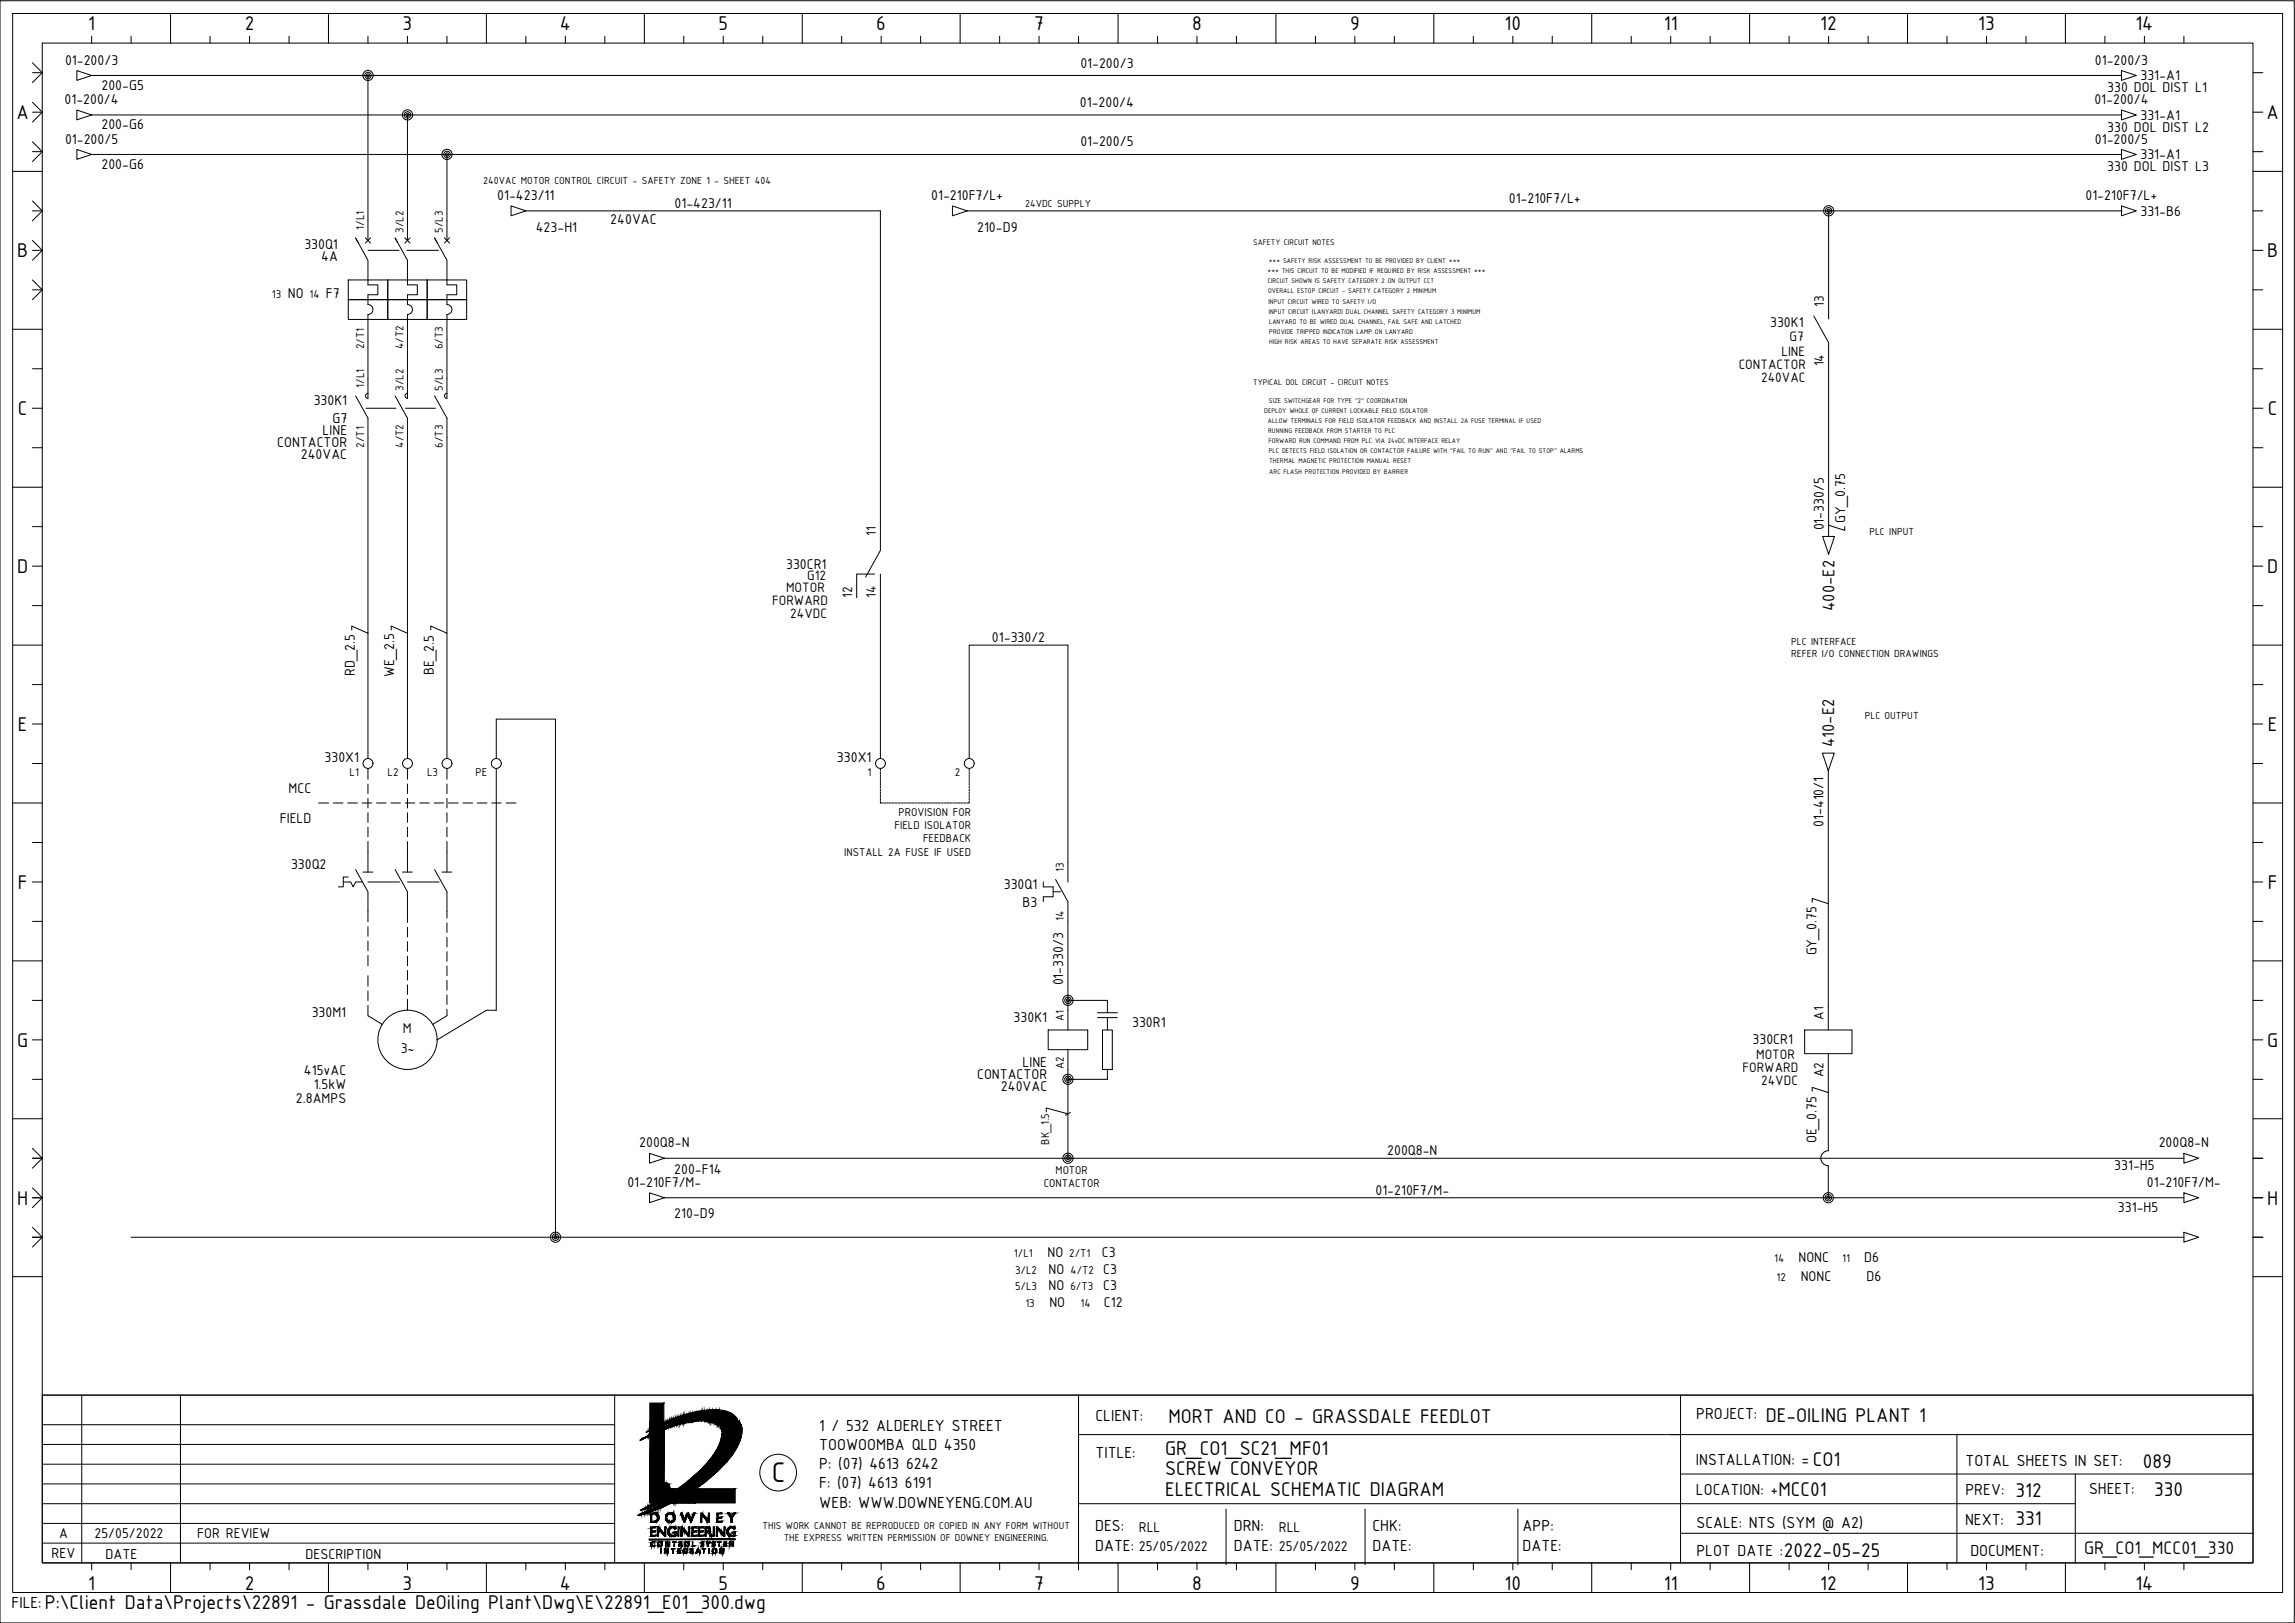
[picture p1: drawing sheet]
<svg xmlns="http://www.w3.org/2000/svg" width="594mm" height="420mm" viewBox="0 0 594 420" stroke-linecap="round" stroke-linejoin="round" font-family="sans-serif">
<defs><g id="words">
<text font-size="7.9" x="199.8" y="383.7">C</text>
<g font-size="5.5">
<text x="22.8" y="7.8">1</text>
<text x="63.4" y="7.8">2</text>
<text x="104.2" y="7.8">3</text>
<text x="144.9" y="7.8">4</text>
<text x="186" y="7.8">5</text>
<text x="226.8" y="7.8">6</text>
<text x="267.7" y="7.8">7</text>
<text x="308.6" y="7.8">8</text>
<text x="349.5" y="7.8">9</text>
<text x="389.4" y="7.8">10</text>
<text x="430.7" y="7.8">11</text>
<text x="471.2" y="7.8">12</text>
<text x="512.1" y="7.8">13</text>
<text x="552.8" y="7.8">14</text>
<text x="4.2" y="30.8">A</text>
<text x="586.7" y="30.8">A</text>
<text x="4.4" y="66.6">B</text>
<text x="586.9" y="66.6">B</text>
<text x="4.6" y="107.5">C</text>
<text x="587.1" y="107.5">C</text>
<text x="4.4" y="148.4">D</text>
<text x="586.9" y="148.4">D</text>
<text x="4.6" y="189.2">E</text>
<text x="587.1" y="189.2">E</text>
<text x="4.6" y="230.1">F</text>
<text x="587.1" y="230.1">F</text>
<text x="4.4" y="271">G</text>
<text x="586.9" y="271">G</text>
<text x="4.4" y="311.8">H</text>
<text x="586.9" y="311.8">H</text>
<text x="302.5" y="368.3">MORT AND CO - GRASSDALE FEEDLOT</text>
<text x="457.1" y="368.2">DE-OILING PLANT 1</text>
<text x="301.6" y="376.6">GR_CO1_SC21_MF01</text>
<text x="301.6" y="381.8">SCREW CONVEYOR</text>
<text x="469.3" y="379.6">CO1</text>
<text x="554.7" y="380">089</text>
<text x="301.6" y="387.2">ELECTRICAL SCHEMATIC DIAGRAM</text>
<text x="460.4" y="387.2">MCC01</text>
<text x="521.7" y="387.5">312</text>
<text x="557.7" y="387.2">330</text>
<text x="521.7" y="394.9">331</text>
<text x="461.8" y="403">2022-05-25</text>
<text x="22.8" y="411.5">1</text>
<text x="63.4" y="411.5">2</text>
<text x="104.2" y="411.5">3</text>
<text x="144.9" y="411.5">4</text>
<text x="186" y="411.5">5</text>
<text x="226.8" y="411.5">6</text>
<text x="267.7" y="411.5">7</text>
<text x="308.6" y="411.5">8</text>
<text x="349.5" y="411.5">9</text>
<text x="389.4" y="411.5">10</text>
<text x="430.7" y="411.5">11</text>
<text x="471.2" y="411.5">12</text>
<text x="512.1" y="411.5">13</text>
<text x="552.8" y="411.5">14</text>
<text x="11.6" y="416.4">P:\Client Data\Projects\22891 - Grassdale DeOiling Plant\Dwg\E\22891_E01_300.dwg</text>
</g>
<text font-size="5.1" x="539.5" y="402.3">GR_CO1_MCC01_330</text>
<g font-size="4.8">
<text x="474.9" y="158.2" transform="rotate(-90 474.9 158.2)">400-E2</text>
<text x="474.8" y="193.4" transform="rotate(-90 474.8 193.4)">410-E2</text>
</g>
<g font-size="4.5">
<text x="212.1" y="370.5">1 / 532 ALDERLEY STREET</text>
<text x="283.6" y="367.8">CLIENT:</text>
<text x="439.1" y="367.4">PROJECT:</text>
<text x="212.1" y="375.3">TOOWOOMBA QLD 4350</text>
<text x="283.6" y="377.4">TITLE:</text>
<text x="212.1" y="380.3">P: (07) 4613 6242</text>
<text x="439" y="379.4">INSTALLATION: =</text>
<text x="508.8" y="379.5">TOTAL SHEETS IN SET:</text>
<text x="212.1" y="385.3">F: (07) 4613 6191</text>
<text x="439" y="386.9">LOCATION: +</text>
<text x="508.8" y="387">PREV:</text>
<text x="540.8" y="386.8">SHEET:</text>
<text x="212.1" y="390.3">WEB: WWW.DOWNEYENG.COM.AU</text>
<text x="439.1" y="395.5">SCALE: NTS (SYM @ A2)</text>
<text x="508.7" y="394.7">NEXT:</text>
<text x="283.5" y="396.3">DES:</text>
<text x="283.5" y="401.4">DATE:</text>
<text x="319.4" y="396.3">DRN:</text>
<text x="319.4" y="401.4">DATE:</text>
<text x="355.3" y="396.3">CHK:</text>
<text x="355.3" y="401.4">DATE:</text>
<text x="394.1" y="396.3">APP:</text>
<text x="394.1" y="401.4">DATE:</text>
<text x="439.1" y="402.9">PLOT DATE :</text>
<text x="510.1" y="402.9">DOCUMENT:</text>
<text x="3" y="416.2">FILE:</text>
</g>
<g font-size="4">
<text x="16.8" y="16.7">01-200/3</text>
<text x="279.7" y="17.5">01-200/3</text>
<text x="542.3" y="16.7">01-200/3</text>
<text x="26.3" y="23.3">200-G5</text>
<text x="545.5" y="23.9">330 DOL DIST L1</text>
<text x="554.1" y="20.7">331-A1</text>
<text x="16.7" y="26.9">01-200/4</text>
<text x="279.5" y="27.7">01-200/4</text>
<text x="542.1" y="26.9">01-200/4</text>
<text x="26.3" y="33.5">200-G6</text>
<text x="545.5" y="34.1">330 DOL DIST L2</text>
<text x="554.1" y="31">331-A1</text>
<text x="16.8" y="37.2">01-200/5</text>
<text x="279.7" y="37.9">01-200/5</text>
<text x="542.3" y="37.2">01-200/5</text>
<text x="554.1" y="41.2">331-A1</text>
<text x="26.3" y="43.7">200-G6</text>
<text x="545.5" y="44.3">330 DOL DIST L3</text>
<text x="128.7" y="51.8">01-423/11</text>
<text x="174.6" y="53.8">01-423/11</text>
<text x="241" y="51.8">01-210F7/L+</text>
<text x="390.6" y="52.5">01-210F7/L+</text>
<text x="539.8" y="51.8">01-210F7/L+</text>
<text x="138.7" y="60">423-H1</text>
<text x="158" y="57.9">240VAC</text>
<text x="252.9" y="60">210-D9</text>
<text x="554.1" y="55.8">331-B6</text>
<text x="78.8" y="64.5">330Q1</text>
<text x="83.1" y="67.6">4A</text>
<text x="74.5" y="77.1">NO</text>
<text x="84.4" y="77.1">F7</text>
<text x="458.2" y="84.7">330K1</text>
<text x="81.2" y="104.9">330K1</text>
<text x="83.5" y="112.6">LINE</text>
<text x="86.1" y="109.5">G7</text>
<text x="71.8" y="115.7">CONTACTOR</text>
<text x="77.9" y="118.7">240VAC</text>
<text x="472.1" y="137.3" transform="rotate(-90 472.1 137.3)">01-330/5</text>
<text x="477.6" y="135.3" transform="rotate(-90 477.6 135.3)">GY_0.75</text>
<text x="203.5" y="147.3">330CR1</text>
<text x="256.8" y="166.2">01-330/2</text>
<text x="91.8" y="174.9" transform="rotate(-90 91.8 174.9)">RD_2.5</text>
<text x="102" y="175.2" transform="rotate(-90 102 175.2)">WE_2.5</text>
<text x="112.3" y="174.8" transform="rotate(-90 112.3 174.8)">BE_2.5</text>
<text x="84" y="197.1">330X1</text>
<text x="216.7" y="197.1">330X1</text>
<text x="74.7" y="205.3">MCC</text>
<text x="72.4" y="213">FIELD</text>
<text x="472" y="214.1" transform="rotate(-90 472 214.1)">01-410/1</text>
<text x="75.3" y="225">330Q2</text>
<text x="259.8" y="230.1">330Q1</text>
<text x="264.7" y="234.7">B3</text>
<text x="470.2" y="247.4" transform="rotate(-90 470.2 247.4)">GY_0.75</text>
<text x="275.2" y="255.1" transform="rotate(-90 275.2 255.1)">01-330/3</text>
<text x="80.7" y="263.3">330M1</text>
<text x="104.3" y="267.5">M</text>
<text x="262.4" y="264.6">330K1</text>
<text x="293.1" y="265.9">330R1</text>
<text x="103.7" y="272.6">3~</text>
<text x="453.7" y="270.4">330CR1</text>
<text x="78.7" y="278.4">415vAC</text>
<text x="81.2" y="282">1.5kW</text>
<text x="252.9" y="279.3">CONTACTOR</text>
<text x="264.7" y="276.2">LINE</text>
<text x="76.6" y="285.5">2.8AMPS</text>
<text x="259.1" y="282.3">240VAC</text>
<text x="165.5" y="297">200Q8-N</text>
<text x="359.1" y="299.1">200Q8-N</text>
<text x="470.2" y="296" transform="rotate(-90 470.2 296)">OE_0.75</text>
<text x="558.8" y="297">200Q8-N</text>
<text x="174.5" y="304">200-F14</text>
<text x="547.3" y="302.9">331-H5</text>
<text x="162.4" y="307.3">01-210F7/M-</text>
<text x="356" y="309.3">01-210F7/M-</text>
<text x="555.7" y="307.3">01-210F7/M-</text>
<text x="174.5" y="315.4">210-D9</text>
<text x="548.3" y="313.8">331-H5</text>
<text x="271.2" y="325.5">NO</text>
<text x="271.4" y="329.7">NO</text>
<text x="285.3" y="325.5">C3</text>
<text x="285.5" y="329.7">C3</text>
<text x="465.5" y="326.6">NONC</text>
<text x="482.6" y="326.6">D6</text>
<text x="271.4" y="334">NO</text>
<text x="285.5" y="334">C3</text>
<text x="466.1" y="331.7">NONC</text>
<text x="483.2" y="331.7">D6</text>
<text x="271.7" y="338.2">NO</text>
<text x="285.7" y="338.2">C12</text>
<text x="15.3" y="398.1">A</text>
<text x="24.4" y="398.1">25/05/2022</text>
<text x="51.1" y="398.1">FOR REVIEW</text>
<text x="294.8" y="396.5">RLL</text>
<text x="294.8" y="401.6">25/05/2022</text>
<text x="331" y="396.5">RLL</text>
<text x="331" y="401.6">25/05/2022</text>
<text x="13.3" y="403.5">REV</text>
<text x="27.3" y="403.7">DATE</text>
<text x="79.1" y="403.6">DESCRIPTION</text>
</g>
<g font-size="3.8">
<text x="472.1" y="79.4" transform="rotate(-90 472.1 79.4)">13</text>
<text x="463.2" y="88.3">G7</text>
<text x="450.1" y="95.5">CONTACTOR</text>
<text x="461.2" y="92.2">LINE</text>
<text x="472.1" y="94.8" transform="rotate(-90 472.1 94.8)">14</text>
<text x="455.9" y="98.9">240VAC</text>
<text x="226.7" y="138.8" transform="rotate(-90 226.7 138.8)">11</text>
<text x="203.5" y="153.3">MOTOR</text>
<text x="208.9" y="150.2">G12</text>
<text x="220.6" y="154.7" transform="rotate(-90 220.6 154.7)">12</text>
<text x="226.7" y="154.7" transform="rotate(-90 226.7 154.7)">14</text>
<text x="199.9" y="156.6">FORWARD</text>
<text x="204.5" y="160.1">24VDC</text>
<text x="472" y="263.9" transform="rotate(-90 472 263.9)">A1</text>
<text x="454.6" y="274">MOTOR</text>
<text x="451.1" y="277.6">FORWARD</text>
<text x="455.9" y="280.9">24VDC</text>
<text x="472" y="278.9" transform="rotate(-90 472 278.9)">A2</text>
</g>
<g font-size="3.2">
<text x="94.2" y="59.5" transform="rotate(-90 94.2 59.5)">1/L1</text>
<text x="104.5" y="60.3" transform="rotate(-90 104.5 60.3)">3/L2</text>
<text x="114.7" y="60.3" transform="rotate(-90 114.7 60.3)">5/L3</text>
<text x="70.4" y="77.1">13</text>
<text x="80.2" y="77.1">14</text>
<text x="94.2" y="90.4" transform="rotate(-90 94.2 90.4)">2/T1</text>
<text x="104.5" y="90.4" transform="rotate(-90 104.5 90.4)">4/T2</text>
<text x="114.7" y="90.4" transform="rotate(-90 114.7 90.4)">6/T3</text>
<text x="94.2" y="100.4" transform="rotate(-90 94.2 100.4)">1/L1</text>
<text x="104.5" y="101.2" transform="rotate(-90 104.5 101.2)">3/L2</text>
<text x="114.7" y="101.2" transform="rotate(-90 114.7 101.2)">5/L3</text>
<text x="94.2" y="115.9" transform="rotate(-90 94.2 115.9)">2/T1</text>
<text x="104.5" y="115.9" transform="rotate(-90 104.5 115.9)">4/T2</text>
<text x="114.7" y="115.9" transform="rotate(-90 114.7 115.9)">6/T3</text>
<text x="90.5" y="201">L1</text>
<text x="100.3" y="201">L2</text>
<text x="110.5" y="201">L3</text>
<text x="123.1" y="201">PE</text>
<text x="224.6" y="201">1</text>
<text x="247.2" y="201">2</text>
<text x="231.6" y="214.7">FIELD ISOLATOR</text>
<text x="232.6" y="211.3">PROVISION FOR</text>
<text x="218.5" y="221.5">INSTALL 2A FUSE IF USED</text>
<text x="238.9" y="218.1">FEEDBACK</text>
<text x="275.4" y="225.7" transform="rotate(-90 275.4 225.7)">13</text>
<text x="275.4" y="238.5" transform="rotate(-90 275.4 238.5)">14</text>
<text x="275.4" y="264.4" transform="rotate(-90 275.4 264.4)">A1</text>
<text x="275.4" y="276.9" transform="rotate(-90 275.4 276.9)">A2</text>
<text x="271.5" y="296.3" transform="rotate(-90 271.5 296.3)">BK_1.5</text>
<text x="273.2" y="303.9">MOTOR</text>
<text x="270.2" y="307.3">CONTACTOR</text>
<text x="262.5" y="325.5">1/L1</text>
<text x="262.8" y="329.7">3/L2</text>
<text x="276.8" y="325.5">2/T1</text>
<text x="277.1" y="329.7">4/T2</text>
<text x="459.3" y="326.6">14</text>
<text x="476.9" y="326.6">11</text>
<text x="262.8" y="334">5/L3</text>
<text x="277.1" y="334">6/T3</text>
<text x="459.9" y="331.7">12</text>
<text x="265.4" y="338.2">13</text>
<text x="279.7" y="338.2">14</text>
</g>
<g font-size="2.9">
<text x="125.1" y="47.7">240VAC MOTOR CONTROL CIRCUIT - SAFETY ZONE 1 - SHEET 404</text>
<text x="265.4" y="53.5">24VDC SUPPLY</text>
<text x="483.9" y="138.6">PLC INPUT</text>
<text x="463.7" y="166.9">PLC INTERFACE</text>
<text x="463.7" y="170">REFER I/O CONNECTION DRAWINGS</text>
<text x="482.7" y="186.2">PLC OUTPUT</text>
</g>
<g font-size="2.8">
<text x="197.4" y="395.8">THIS WORK CANNOT BE REPRODUCED OR COPIED IN ANY FORM WITHOUT</text>
<text x="202.9" y="398.8">THE EXPRESS WRITTEN PERMISSION OF DOWNEY ENGINEERING.</text>
</g>
<g font-size="2.3">
<text x="324.4" y="63.5">SAFETY CIRCUIT NOTES</text>
<text x="324.4" y="99.7">TYPICAL DOL CIRCUIT - CIRCUIT NOTES</text>
</g>
<g font-size="1.9">
<text x="328.1" y="70.7">*** THIS CIRCUIT TO BE MODIFIED IF REQUIRED BY RISK ASSESSMENT ***</text>
<text x="328.4" y="68.1">*** SAFETY RISK ASSESSMENT TO BE PROVIDED BY CLIENT ***</text>
<text x="328.2" y="73.3">CIRCUIT SHOWN IS SAFETY CATEGORY 2 ON OUTPUT CCT</text>
<text x="328.3" y="75.9">OVERALL ESTOP CIRCUIT - SAFETY CATEGORY 2 MINIMUM</text>
<text x="328.3" y="78.6">INPUT CIRCUIT WIRED TO SAFETY I/O</text>
<text x="328.4" y="81.3">INPUT CIRCUIT (LANYARD) DUAL CHANNEL SAFETY CATEGORY 3 MINIMUM</text>
<text x="328.5" y="83.8">LANYARD TO BE WIRED DUAL CHANNEL, FAIL SAFE AND LATCHED</text>
<text x="328.6" y="86.4">PROVIDE TRIPPED INDICATION LAMP ON LANYARD</text>
<text x="328.6" y="89">HIGH RISK AREAS TO HAVE SEPARATE RISK ASSESSMENT</text>
<text x="327.3" y="106.9">DEPLOY WHOLE OF CURRENT LOCKABLE FIELD ISOLATOR</text>
<text x="328.5" y="104.3">SIZE SWITCHGEAR FOR TYPE &quot;2&quot; COORDINATION</text>
<text x="328.2" y="109.5">ALLOW TERMINALS FOR FIELD ISOLATOR FEEDBACK AND INSTALL 2A FUSE TERMINAL IF USED</text>
<text x="328.3" y="112.1">RUNNING FEEDBACK FROM STARTER TO PLC</text>
<text x="328.3" y="114.7">FORWARD RUN COMMAND FROM PLC VIA 24vDC INTERFACE RELAY</text>
<text x="328.4" y="117.4">PLC DETECTS FIELD ISOLATION OR CONTACTOR FAILURE WITH &quot;FAIL TO RUN&quot; AND &quot;FAIL TO STOP&quot; ALARMS</text>
<text x="328.5" y="120">THERMAL MAGNETIC PROTECTION MANUAL RESET</text>
<text x="328.6" y="122.6">ARC FLASH PROTECTION PROVIDED BY BARRIER</text>
</g>
</g></defs>
<!-- layer: 0 -->
<g fill="none" stroke="#000" stroke-width=".26">
<path d="M3.3 3.5h587.6v408.8h-587.6zM8.4 16.3l2.5 2.5-2.5 2.6M8.4 18.8h2.5M10.9 11.2h572.3v393.4h-572.3zM23.7 9.4v1.8M33.9 9.4v1.8M44.2 3.5v7.7M54.4 9.4v1.8M64.6 9.4v1.8M74.8 9.4v1.8M85 3.5v7.7M95.2 9.4v1.8"/>
<path d="M105.5 9.4v1.8M115.7 9.4v1.8M125.9 3.5v7.7M136.1 9.4v1.8M146.3 9.4v1.8M156.6 9.4v1.8M166.8 3.5v7.7M177 9.4v1.8M187.2 9.4v1.8M197.4 9.4v1.8M207.7 3.5v7.7M217.9 9.4v1.8"/>
<path d="M228.1 9.4v1.8M238.3 9.4v1.8M248.5 3.5v7.7M258.8 9.4v1.8M269 9.4v1.8M279.2 9.4v1.8M289.4 3.5v7.7M299.6 9.4v1.8M309.8 9.4v1.8M320.1 9.4v1.8M330.3 3.5v7.7M340.5 9.4v1.8"/>
<path d="M350.7 9.4v1.8M360.9 9.4v1.8M371.2 3.5v7.7M381.4 9.4v1.8M391.6 9.4v1.8M401.8 9.4v1.8M412 3.5v7.7M422.3 9.4v1.8M432.5 9.4v1.8M442.7 9.4v1.8M452.9 3.5v7.7M463.1 9.4v1.8"/>
<path d="M473.4 9.4v1.8M483.6 9.4v1.8M493.8 3.5v7.7M504 9.4v1.8M514.2 9.4v1.8M524.4 9.4v1.8M534.6 3.5v7.7M544.9 9.4v1.8M555.1 9.4v1.8M565.3 9.4v1.8M583.2 18.8h2.5M8.4 29h2.5l-2.5 2.6"/>
<path d="M8.4 36.7l2.5 2.6-2.5 2.5M8.4 26.5l2.5 2.5M8.4 39.3h2.5M583.2 39.3h2.5M583.2 29h2.5M3.3 44.4h7.6M8.4 52l2.5 2.6-2.5 2.6M8.4 54.6h2.5M583.2 44.4h7.7M583.2 54.6h2.5M8.4 64.8h2.5l-2.5 2.6M8.4 72.5l2.5 2.5-2.5 2.6"/>
<path d="M8.4 62.3l2.5 2.5M8.4 75h2.5M583.2 75h2.5M583.2 64.8h2.5M3.3 85.2h7.6M8.4 95.5h2.5M583.2 85.2h7.7M583.2 95.5h2.5M8.4 105.7h2.5M8.4 115.9h2.5M583.2 105.7h2.5M583.2 115.9h2.5"/>
<path d="M3.3 126.1h7.6M8.4 136.3h2.5M583.2 126.1h7.7M583.2 136.3h2.5M8.4 146.6h2.5M8.4 156.8h2.5M583.2 146.6h2.5M583.2 156.8h2.5M3.3 167h7.6M8.4 177.2h2.5M583.2 167h7.7M583.2 177.2h2.5"/>
<path d="M8.4 187.4h2.5M8.4 197.7h2.5M583.2 187.4h2.5M583.2 197.7h2.5M3.3 207.9h7.6M8.4 218.1h2.5M583.2 207.9h7.7M583.2 218.1h2.5M8.4 228.3h2.5M8.4 238.5h2.5M583.2 228.3h2.5M583.2 238.5h2.5"/>
<path d="M3.3 248.8h7.6M8.4 259h2.5M583.2 248.8h7.7M583.2 259h2.5M8.4 269.2h2.5M8.4 279.4h2.5M583.2 269.2h2.5M583.2 279.4h2.5M3.3 289.6h7.6M8.4 297.3l2.5 2.5-2.5 2.6M8.4 299.8h2.5M270.8 287.8v-1l5.6 1.6"/>
<path d="M277.1 288l-1.3 .7M583.2 289.6h7.7M583.2 299.8h2.5M8.4 307.5l2.5 2.6h-2.5h2.5l-2.5 2.5M8.4 317.7l2.5 2.6-2.5 2.5M583.2 310.1h2.5M3.3 330.5h7.6M8.4 320.3h2.5M583.2 330.5h7.7M583.2 320.3h2.5M10.9 361.2h572.3v43.4h-572.3zM10.9 361.2h572.3"/>
<path d="M10.9 373.9h148.2M10.9 379.1h148.2M10.9 368.8h148.2M21.2 361.2v43.4M46.7 361.2v43.4M159.1 361.2v43.4M279.2 361.2v45.2M279.2 371.4h304M435 361.2v43.4M506.6 371.4v33.2M10.9 389.3h148.2M10.9 399.5h148.2"/>
<path d="M10.9 394.4h148.2M10.9 384.2h148.2M279.2 389.3h258M435 381.6h148.2M435 396.9h148.2M537.2 381.6v23M23.7 404.6v1.8M33.9 404.6v1.8M44.2 404.6v7.7M54.4 404.6v1.8M64.6 404.6v1.8M74.8 404.6v1.8"/>
<path d="M85 404.6v7.7M95.2 404.6v1.8M105.5 404.6v1.8M115.7 404.6v1.8M125.9 404.6v7.7M136.1 404.6v1.8M146.3 404.6v1.8M156.6 404.6v1.8M166.8 404.6v7.7M177 404.6v1.8M187.2 404.6v1.8M197.4 404.6v1.8"/>
<path d="M207.7 404.6v7.7M217.9 404.6v1.8M228.1 404.6v1.8M238.3 404.6v1.8M248.5 404.6v7.7M258.8 404.6v1.8M269 404.6v1.8M289.4 404.6v7.7M299.6 404.6v1.8M309.8 404.6v1.8M320.1 404.6v1.8M330.3 404.6v7.7"/>
<path d="M340.5 404.6v1.8M350.7 404.6v1.8M360.9 404.6v1.8M371.2 404.6v7.7M381.4 404.6v1.8M391.6 404.6v1.8M401.8 404.6v1.8M412 404.6v7.7M422.3 404.6v1.8M432.5 404.6v1.8M442.7 404.6v1.8M452.9 404.6v7.7"/>
<path d="M463.1 404.6v1.8M473.4 404.6v1.8M483.6 404.6v1.8M493.8 404.6v7.7M504 404.6v1.8M514.2 404.6v1.8M524.4 404.6v1.8M534.6 404.6v7.7M544.9 404.6v1.8M555.1 404.6v1.8M565.3 404.6v1.8"/>
</g>
<!-- layer: RD_1.5 -->
<g fill="none" stroke="#000" stroke-width=".26">
<path d="M23.7 19.5h525.5M95.2 19.5v37.7M23.7 29.8h525.5M23.7 40h525.5M105.5 29.8v27.4M115.7 40v17.2M136.1 54.6h91.8v81.8M227.9 154.7v41.7M227.9 198.9v.7M227.9 199.8v.5M250.9 198.9v.7M250.9 199.8v.5"/>
<path d="M227.9 207.3v.6h.6M227.9 200.6v.4M227.9 201.3v.5M227.9 202v.5M227.9 202.8v.5M227.9 203.5v.5M227.9 204.3v.5M227.9 205v.5M227.9 205.8v.5M227.9 206.5v.5M228.7 207.9h.5M229.5 207.9h.5"/>
<path d="M230.2 207.9h.5M230.9 207.9h.6M231.7 207.9h.5M232.5 207.9h.4M233.2 207.9h.5M233.9 207.9h.5M234.7 207.9h.5M235.4 207.9h.5M236.2 207.9h.5M236.9 207.9h.5M237.7 207.9h.5M238.4 207.9h.5"/>
<path d="M239.1 207.9h.5M239.9 207.9h.5M240.6 207.9h.5M241.4 207.9h.5M242.1 207.9h.5M242.9 207.9h.5M243.6 207.9h.5M244.4 207.9h.5M245.1 207.9h.5M245.9 207.9h.5M246.6 207.9h.5M247.4 207.9h.4"/>
<path d="M248.1 207.9h.5M248.8 207.9h.5M249.6 207.9h.5M250.9 207.3v.6h-.6M250.9 200.6v.4M250.9 201.3v.5M250.9 202v.5M250.9 202.8v.5M250.9 203.5v.5M250.9 204.3v.5M250.9 205v.5M250.9 205.8v.5"/>
<path d="M250.9 206.5v.5"/>
</g>
<!-- layer: SYMS -->
<g fill="none" stroke="#000" stroke-width=".26">
<path d="M19.9 18.3l3.8 1.2-3.8 1.3zM549.2 18.3l3.8 1.2-3.8 1.3zM19.9 28.5l3.8 1.3-3.8 1.2zM19.9 38.7l3.8 1.3-3.8 1.3zM549.2 28.5l3.8 1.3-3.8 1.2zM549.2 38.7l3.8 1.3-3.8 1.3zM95.2 57.2v5.1M105.5 57.2v5.1M115.7 57.2v5.1M132.3 53.3l3.8 1.3-3.8 1.3zM246.5 53.3l3.9 1.3-3.9 1.3zM549.2 53.3l3.8 1.3-3.8 1.3z"/>
<path d="M90.1 77.6h10.3v5.1h-10.3zM90.1 72.5h10.3v5.1h-10.3zM92.7 62.7l-.6-1.1 3.1 5.8v6.3h2.6v2.6h-2.6v2.6M94.6 61.6l1.3 1.3M95.3 78.8a1.28 1.28 0 0 1 1.2 1.3 1.28 1.28 0 0 1-1.2 1.3l-.1 6.4M95.9 61.6l-1.3 1.3M100.4 77.6h10.2v5.1h-10.2zM100.4 72.5h10.2v5.1h-10.2zM102.9 62.7l-.6-1.1 3.2 5.8v6.3h2.5v2.6h-2.5v2.6M104.8 61.6l1.4 1.3M105.5 78.8a1.28 1.28 0 0 1 1.3 1.3 1.28 1.28 0 0 1-1.3 1.3v6.4M106.2 61.6l-1.4 1.3"/>
<path d="M110.6 77.6h10.2v5.1h-10.2zM110.6 72.5h10.2v5.1h-10.2zM113.1 62.7l-.6-1.1 3.2 5.8v6.3h2.5v2.6h-2.5v2.6M115 61.6l1.4 1.3M115.7 78.8a1.28 1.28 0 0 1 1.3 1.3 1.28 1.28 0 0 1-1.3 1.3v6.4M116.4 61.6l-1.4 1.3M473.4 76.4v6.2M95.2 98l.1 5.1a.65 .65 0 0 1-.7-.6 .65 .65 0 0 1 .7-.7M105.5 98v5.1a.65 .65 0 0 1-.7-.6 .65 .65 0 0 1 .7-.7M115.7 98v5.1a.65 .65 0 0 1-.6-.6 .65 .65 0 0 1 .6-.7M469.5 81.8l3.9 6.9v6.1M92.1 102.5l3.1 5.7v5.1"/>
<path d="M102.3 102.5l3.2 5.7v5.1M112.5 102.5l3.2 5.7v5.1M227.9 136.4v6.1l-3.8 6.9M471.8 138.9h3.1l-1.5 4.6zM226.4 148.6h-4.6v6.1M227.9 148.6v6.1M471.7 195h3.1l-1.5 4.6zM88.9 228.3h1.9l.6 1.3 .7-1.3h1.7M90.1 227h-1.2v2.6h-1.3M92.1 225.1l3.1 5.8v5.1M94 225.8h2.5M95.2 220.6v5.2"/>
<path d="M102.3 225.1l3.2 5.8v5.1M104.2 225.8h2.5M105.5 220.6v5.2M112.5 225.1l3.2 5.8v5.1M114.4 225.8h2.6M115.7 220.6v5.2M270.1 228.3v1.3h2.5v2.6h-2.5v1.2M272.6 230.9h1.9M273.2 227.7l3.2 5.7v5.1M276.4 223.2v5.1M286.7 259v3.2M125.9 261.5l-12.8 7.7"/>
<path d="M271.3 266.6h10.3v5.1h-10.3zM276.4 261.5v5.1M276.4 271.7v5.2M284.1 263.4h5.1M284.1 262.2h5.1M285.4 266.6h2.5v10.3h-2.5zM286.7 263.4v3.2M286.7 276.9v2.5M467.1 266.6h12.3v6.2h-12.3zM473.3 260.5v6.1M473.3 272.8v6.1M168.1 298.6l3.9 1.2-3.9 1.3z"/>
<path d="M565.3 298.6l3.9 1.2-3.9 1.3zM168.1 308.8l3.9 1.3-3.9 1.2zM565.3 308.8l3.9 1.3-3.9 1.2zM565.3 319l3.9 1.3-3.9 1.3z"/>
<circle cx="95.3" cy="19.5" r="1.32"/>
<circle cx="95.3" cy="19.5" r=".84"/>
<circle cx="95.3" cy="19.5" r=".41"/>
<circle cx="105.5" cy="29.7" r="1.32"/>
<circle cx="105.5" cy="29.7" r=".84"/>
<circle cx="105.5" cy="29.7" r=".41"/>
<circle cx="115.7" cy="40" r="1.32"/>
<circle cx="115.7" cy="40" r=".84"/>
<circle cx="115.7" cy="40" r=".41"/>
<circle cx="473.4" cy="54.6" r="1.32"/>
<circle cx="473.4" cy="54.6" r=".84"/>
<circle cx="473.4" cy="54.6" r=".41"/>
<circle cx="95.3" cy="197.6" r="1.28"/>
<circle cx="105.5" cy="197.6" r="1.28"/>
<circle cx="115.7" cy="197.6" r="1.28"/>
<circle cx="128.5" cy="197.6" r="1.28"/>
<circle cx="227.9" cy="197.6" r="1.28"/>
<circle cx="250.9" cy="197.6" r="1.28"/>
<circle cx="276.4" cy="259" r="1.32"/>
<circle cx="276.4" cy="259" r=".84"/>
<circle cx="276.4" cy="259" r=".41"/>
<circle cx="105.5" cy="269.2" r="7.7"/>
<circle cx="276.4" cy="279.4" r="1.32"/>
<circle cx="276.4" cy="279.4" r=".84"/>
<circle cx="276.4" cy="279.4" r=".41"/>
<circle cx="276.4" cy="299.8" r="1.32"/>
<circle cx="276.4" cy="299.8" r=".84"/>
<circle cx="276.4" cy="299.8" r=".41"/>
<circle cx="473.3" cy="310.1" r="1.32"/>
<circle cx="473.3" cy="310.1" r=".84"/>
<circle cx="473.3" cy="310.1" r=".41"/>
<circle cx="143.8" cy="320.3" r="1.32"/>
<circle cx="143.8" cy="320.3" r=".84"/>
<circle cx="143.8" cy="320.3" r=".41"/>
</g>
<!-- layer: RD_2.5 -->
<g fill="none" stroke="#000" stroke-width=".26">
<path d="M95.2 87.8v10.2M95.2 113.3v83.1M95.2 198.9v2.8M95.2 203v2.4M95.2 206.7v2.5M95.2 210.4v2.5M95.2 214.1v2.5M95.2 217.9v2.7M95.2 236v2.7M95.2 239.9v2.5M95.2 243.6v2.5M95.2 247.4v2.6"/>
<path d="M95.2 252.6v2.7M95.2 256.5v2.5M95.2 260.3v2.7l3.7 2.2"/>
</g>
<!-- layer: BE_2.5 -->
<g fill="none" stroke="#000" stroke-width=".26">
<path d="M115.7 87.8v10.2M115.7 113.3v83.1M115.7 198.9v2.8M115.7 203v2.4M115.7 206.7v2.5M115.7 210.4v2.5M115.7 214.1v2.5M115.7 217.9v2.7M115.7 236v1.7M115.7 238.9v2.5M115.7 242.6v2.5M115.7 246.4v2.5"/>
<path d="M115.7 250.1v2.5M115.7 253.8v2.5M115.7 257.6v2.4M115.7 261.3v1.7l-3.7 2.2"/>
</g>
<!-- layer: GN_2.5 -->
<path d="M128.5 196.4v-10.2h15.3v134.1M128.5 198.9v62.6h-2.6" fill="none" stroke="#000" stroke-width=".26"/>
<!-- layer: WE_2.5 -->
<g fill="none" stroke="#000" stroke-width=".26">
<path d="M105.5 87.8v10.2M105.5 113.3v83.1M105.5 198.9v2.8M105.5 203v2.4M105.5 206.7v2.5M105.5 210.4v2.5M105.5 214.1v2.5M105.5 217.9v2.7M105.5 236v2.8M105.5 240.1v2.4M105.5 243.8v2.5M105.5 247.5v2.5"/>
<path d="M105.5 251.2v2.5M105.5 255v2.5M105.5 258.7v2.8"/>
</g>
<!-- layer: OE_0.75 -->
<path d="M172 310.1h393.3M33.9 320.3h531.4" fill="none" stroke="#000" stroke-width=".26"/>
<!-- layer: GY_0.75 -->
<path d="M250.4 54.6h298.8M473.4 54.6v21.8" fill="none" stroke="#000" stroke-width=".26"/>
<!-- layer: BORDER -->
<g fill="none" stroke="#000" stroke-width=".26">
<path d="M317.4 390.7v14.4M353.4 390.7v14.4M392.9 390.7v14.4"/>
<circle cx="201.4" cy="381.2" r="4.8"/>
</g>
<g fill="#000" stroke="#000" stroke-width=".26">
<path d="M166 372.7l.2-.1zM166.5 372.4h.1zM167.6 370.6l.1-.1zM167.7 371.8h.2zM168 370.4l.1-.2zM168.1 371.6h.1zM168.1 370.3l.2-.1zM168.2 369.8h.1zM168.5 370.2l.1-.1zM169 370.8h.1zM169.3 369.8l.2-.1zM169.5 370.5l.2-.1z"/>
<path d="M170.2 369.4h.1zM170.2 370.7l.1-.1zM170.8 369.9l.1-.1zM171.3 370.2h.1zM173.3 368.3l.1-.1zM177 367.3l.1-.1zM177.2 367.2l.1-.1zM178.9 367l.1-.1zM179.1 368.1h.1zM180.7 366.9l.1-.1zM183 368l.2-.1zM183.4 367.1h.2z"/>
<path d="M185.2 367.9l.1-.1zM185.4 368.7l.1-.1zM185.9 369l.2-.1zM186 369h.1zM186.1 368.6l.1-.1zM186.5 368.9l-.1 .1zM187.1 377.5l.2-.1zM187.5 377.1l.2-.1zM187.6 377.1l-.1 .1zM188.1 378.4l-.1 .1zM188.1 376.3h.2zM188.7 375.7v.1z"/>
<path d="M189.2 374.9l-.1 .2zM190 373.5v.2zM190.2 373.1v.1zM165.4 392.2l.2-.1zM166 390.9l.2-.1zM166.2 390.8l.1-.1zM166.4 390.7h.1zM166.5 390.7l.1-.1zM166.7 390.5l-.1 .2zM166.7 390.7l.1-.1zM166.9 390.5l.1-.1zM168 390.2l.1-.1z"/>
<path d="M168.6 399.6l.1-.1zM169 389h.1zM169.2 388.9l.1-.1zM169.3 399.4l.1-.1zM169.3 391l.1-.1zM169.5 399.2l-.1 .2zM169.6 394.1l.1-.1zM169.9 388.6l.1-.1zM169.9 389.5l.1-.1zM170.3 392.5l-.1 .1zM170.4 399.5l-.1 .1zM170.3 388.3l.2-.1z"/>
<path d="M170.5 399.2v.2zM170.8 384.9l.1-.1zM171.1 385.8l-.1 .1zM171.2 399.2l-.1 .2zM171.3 389.2l.1-.1zM171.4 384.2l.1-.1zM171.4 389.1h.1zM171.7 386.2h.2zM171.7 386.4l.2-.2zM171.9 387.4h.1zM172.3 389.8l.1-.1zM172.4 386.2h.1z"/>
<path d="M172.4 386.4l.1-.2zM172.5 386.3l.1-.1zM172.9 392.1l.1-.1zM173 384.6l.1-.1zM173.2 389.3l.2-.1zM173.4 395.8l.1-.1zM173.8 389.1l.2-.1zM174.4 392.3v.2zM175.2 386.8v.2zM176.4 386.1h.2zM177.5 399.2l-.1 .2zM177.5 399.4l.1-.1z"/>
<path d="M177.8 392.3h.1zM178.1 399.2v.2zM178.2 392.3l-.1 .2zM178.1 386.6l.2-.1zM178.3 399.5l-.1 .1zM179.6 392.3l-.1 .2zM180.9 384.7h.1zM181.6 399.5v.2zM181.8 384.1l.2-.1zM183.8 397.4l-.1 .1zM184.5 399.4l.1-.1zM184.9 399.4l.1-.1z"/>
<path d="M188.7 395.8l.1-.1zM189 392.3l-.1 .2zM189.1 397.8l.2-.1zM189.7 392.6l-.1 .1zM189.8 392.3v.2zM177.1 401.9v.1zM177.1 401.1l.2-.2zM177.9 401l-.1 .1z"/>
<path d="M166.3 372.5h.1zM166.3 372.6l.1-.1z"/>
<path d="M166.4 372.4h.2zM166.4 372.5l.2-.1z"/>
<path d="M166.6 372.3h.2zM166.6 372.4l.2-.1z"/>
<path d="M166.8 372.2h.2zM166.8 372.3l.2-.1z"/>
<path d="M166.8 372.2h.3zM166.8 372.2h.3z"/>
<path d="M166.9 372.1h.3zM166.9 372.2l.3-.1z"/>
<path d="M167.1 372h.2zM167.1 372.1l.2-.1z"/>
<path d="M167.2 372h.3zM167.2 372h.3z"/>
<path d="M167.3 371.8h.3zM167.3 372l.3-.2z"/>
<path d="M167.6 371.7v.2zM167.7 371.7l-.1 .2z"/>
<path d="M167.7 371.6v.2zM167.7 371.6v.2z"/>
<path d="M167.7 371.6v.2l.3-.2zM167.7 371.8l.3-.2v.2z"/>
<path d="M167.9 370.4h.1zM167.9 370.4h.1z"/>
<path d="M168 371.5v.3zM168 371.5v.3z"/>
<path d="M168 371.4v.3zM168.1 371.4l-.1 .3z"/>
<path d="M168.1 371.4v.2l.2-.2zM168.3 371.4v.2h-.2z"/>
<path d="M168.2 368.1h3.4zM168.2 368.2l3.4-.1z"/>
<path d="M168.2 368.2h3.3zM168.2 368.3l3.3-.1z"/>
<path d="M168.2 368.3h3.2zM168.2 368.3h3.2z"/>
<path d="M168.2 368.3h2.9zM168.2 368.4l2.9-.1z"/>
<path d="M168.2 368.4h2.8zM168.2 368.4h2.8z"/>
<path d="M168.2 368.4h2.7zM168.2 368.5l2.7-.1z"/>
<path d="M168.2 368.5h2.6zM168.2 368.6l2.6-.1z"/>
<path d="M168.2 368.6h2.4zM168.2 368.7l2.4-.1z"/>
<path d="M168.2 368.7h2.3zM168.2 368.7h2.3z"/>
<path d="M168.2 368.7h2.1zM168.2 368.8l2.1-.1z"/>
<path d="M168.2 368.8h1.9zM168.2 368.9l1.9-.1z"/>
<path d="M168.2 368.9h1.9zM168.2 368.9h1.9z"/>
<path d="M168.2 369h1.7zM168.2 369h1.7z"/>
<path d="M168.2 369h1.5zM168.2 369.1l1.5-.1z"/>
<path d="M168.2 368.9h1.7zM168.2 369l1.7-.1z"/>
<path d="M168.2 368.1h3.6zM168.2 368.1h3.6z"/>
<path d="M168.2 363.2v4.9l3.7-4.9zM171.9 363.2v4.9h-3.7z"/>
<path d="M168.2 371.6v17.5l.2-17.5zM168.4 371.6v17.5h-.2z"/>
<path d="M168.2 369.7h.2zM168.2 369.8l.2-.1z"/>
<path d="M168.2 370.6v.8zM168.3 370.6l-.1 .8z"/>
<path d="M168.2 369.3h1.1zM168.2 369.3h1.1z"/>
<path d="M168.2 369.3h1zM168.2 369.4l1-.1z"/>
<path d="M168.2 369.4h.9zM168.2 369.4h.9z"/>
<path d="M168.2 369.4h.7zM168.2 369.5l.7-.1z"/>
<path d="M168.2 369.5h.5zM168.2 369.6l.5-.1z"/>
<path d="M168.2 369.6h.5zM168.2 369.7l.5-.1z"/>
<path d="M168.2 369.7h.4zM168.2 369.7h.4z"/>
<path d="M168.2 369.2h1.3zM168.2 369.3l1.3-.1z"/>
<path d="M168.2 369.1h1.4zM168.2 369.2l1.4-.1z"/>
<path d="M168.3 370.1v.1zM168.4 370.1l-.1 .1z"/>
<path d="M168.3 371.3v.3zM168.3 371.3v.3z"/>
<path d="M168.3 370.5v.7l.2-.7zM168.5 370.5v.7h-.2z"/>
<path d="M168.3 371.2v.3l.2-.3zM168.5 371.2l-.2 .3z"/>
<path d="M168.4 371.5v17.6zM168.5 371.5l-.1 17.6z"/>
<path d="M168.4 370v.2zM168.5 370l-.1 .2z"/>
<path d="M168.5 371.4v17.7zM168.6 371.4l-.1 17.7z"/>
<path d="M168.5 370h.2zM168.5 370.1l.2-.1z"/>
<path d="M168.5 370.4v.7l.2-.7zM168.7 370.4v.7h-.2z"/>
<path d="M168.5 371.2v.2zM168.6 371.2l-.1 .2z"/>
<path d="M168.6 371.1v.3l.1-.3zM168.7 371.1v.3h-.1z"/>
<path d="M168.6 371.4v17.7zM168.7 371.4l-.1 17.7z"/>
<path d="M168.7 369.9v.2zM168.7 369.9v.2z"/>
<path d="M168.7 370.4v.6zM168.8 370.4l-.1 .6z"/>
<path d="M168.7 371.3v17.8l.2-17.8zM168.9 371.3v17.8h-.2z"/>
<path d="M168.7 369.8v.2zM168.8 369.8l-.1 .2z"/>
<path d="M168.7 371v.3zM168.8 371l-.1 .3z"/>
<path d="M168.8 369.8v.2zM168.9 369.8l-.1 .2z"/>
<path d="M168.8 370.3v.6zM168.9 370.3l-.1 .6z"/>
<path d="M168.8 371v.3zM168.9 371l-.1 .3z"/>
<path d="M168.9 370.9v.3l.2-.3zM169.1 370.9v.3h-.2z"/>
<path d="M168.9 371.2h.1zM168.9 371.2h.1z"/>
<path d="M168.9 371.2v17.9zM169 371.2l-.1 17.9z"/>
<path d="M168.9 369.7v.3l.2-.3zM169.1 369.7v.3h-.2z"/>
<path d="M168.9 370.2v.7zM169 370.2l-.1 .7z"/>
<path d="M169 371.2v17.8l.2-17.8zM169.2 371.2v17.8h-.2z"/>
<path d="M169 370.2v.5l.3-.5zM169.3 370.2v.5h-.3z"/>
<path d="M169 370.7h.2zM169 370.8l.2-.1z"/>
<path d="M169.1 370.8v.4zM169.1 370.8v.4z"/>
<path d="M169.1 369.7v.2zM169.2 369.7l-.1 .2z"/>
<path d="M169.1 370.8v.4zM169.2 370.8l-.1 .4z"/>
<path d="M169.2 371.1v17.7l.2-17.7zM169.4 371.1v17.7h-.2z"/>
<path d="M169.2 369.6v.2zM169.3 369.6l-.1 .2z"/>
<path d="M169.2 370.7v.4zM169.3 370.7l-.1 .4z"/>
<path d="M169.3 370.1v.5zM169.4 370.1l-.1 .5z"/>
<path d="M169.3 369.5v.2l.2-.2zM169.3 369.7l.2-.2v.2z"/>
<path d="M169.3 370.6v.4zM169.5 370.6l-.2 .4z"/>
<path d="M169.4 371v17.8l.1-17.8zM169.5 371v17.8h-.1z"/>
<path d="M169.4 370v.6l.1-.6zM169.5 370v.6h-.1z"/>
<path d="M169.5 370.6v.4l.1-.4zM169.6 370.6v.4h-.1z"/>
<path d="M169.5 369.4v.3zM169.7 369.4l-.2 .3z"/>
<path d="M169.5 370v.4l.2-.4zM169.7 370v.4h-.2z"/>
<path d="M169.5 371v17.7zM169.7 371l-.2 17.7z"/>
<path d="M169.6 370.5v.5zM169.7 370.5l-.1 .5z"/>
<path d="M169.7 370.9v17.7l.2-17.7zM169.9 370.9v17.7h-.2z"/>
<path d="M169.7 369.4v.3zM169.7 369.4v.3z"/>
<path d="M169.7 370.4v.5l.2-.5zM169.9 370.4v.5h-.2z"/>
<path d="M169.7 369.3v.4zM169.9 369.3l-.2 .4z"/>
<path d="M169.7 369.9v.5zM169.9 369.9l-.2 .5z"/>
<path d="M169.9 370.8v17.7l.2-17.7zM170.1 370.8v17.7h-.2z"/>
<path d="M169.9 369.3v.2zM170 369.3l-.1 .2z"/>
<path d="M169.9 369.8v.6zM170 369.8l-.1 .6z"/>
<path d="M169.9 370.4v.4zM170 370.4l-.1 .4z"/>
<path d="M170 369.2v.3l.1-.3zM170.1 369.2v.3h-.1z"/>
<path d="M170 369.8v.5l.1-.5zM170.1 369.8v.5h-.1z"/>
<path d="M170 370.3v.5l.1-.5zM170.1 370.3v.5h-.1z"/>
<path d="M170.1 370.8v17.7zM170.1 370.8v17.7z"/>
<path d="M170.1 370.7v17.7l.2-17.7zM170.3 370.7v17.7h-.2z"/>
<path d="M170.1 369.1v.4zM170.2 369.1l-.1 .4z"/>
<path d="M170.1 369.7v.5l.2-.5zM170.3 369.7v.5h-.2z"/>
<path d="M170.1 370.2v.5zM170.2 370.2l-.1 .5z"/>
<path d="M170.2 369v.4l.2-.4zM170.4 369v.4h-.2z"/>
<path d="M170.2 370.2v.4l.2-.4zM170.4 370.2v.4h-.2z"/>
<path d="M170.3 370.6v17.6l.2-17.6zM170.5 370.6v17.6h-.2z"/>
<path d="M170.3 369.7v.4zM170.5 369.7l-.2 .4z"/>
<path d="M170.4 369v.3zM170.5 369l-.1 .3z"/>
<path d="M170.4 370.1v.5zM170.5 370.1l-.1 .5z"/>
<path d="M170.5 369.6v.4l.1-.4zM170.6 369.6v.4h-.1z"/>
<path d="M170.5 370.6v17.6l.2-17.6zM170.7 370.6v17.6h-.2z"/>
<path d="M170.5 370v.6zM170.6 370l-.1 .6z"/>
<path d="M170.5 368.9v.4zM170.6 368.9l-.1 .4z"/>
<path d="M170.6 369.5v.5l.2-.5zM170.8 369.5v.5h-.2z"/>
<path d="M170.6 370v.5l.2-.5zM170.8 370v.5h-.2z"/>
<path d="M170.6 368.9v.4zM170.7 368.9l-.1 .4z"/>
<path d="M170.7 370.5v17.6zM170.8 370.5l-.1 17.6z"/>
<path d="M170.7 368.8v.4l.2-.4zM170.9 368.8v.4h-.2z"/>
<path d="M170.8 370.4v14.3l.2-14.3zM171 370.4v14.3h-.2z"/>
<path d="M170.8 369.4v.4l.2-.4zM171 369.4v.4h-.2z"/>
<path d="M170.8 369.9v.5zM170.9 369.9l-.1 .5z"/>
<path d="M170.9 369.8v.6zM171 369.8l-.1 .6z"/>
<path d="M170.9 368.7v.4zM171 368.7l-.1 .4z"/>
<path d="M171 369.4v.4zM171 369.4v.4z"/>
<path d="M171 370.4v14l.2-14zM171.2 370.4v14h-.2z"/>
<path d="M171 369.3v.4l.2-.4zM171.2 369.3v.4h-.2z"/>
<path d="M171 369.8v.6zM171.1 369.8l-.1 .6z"/>
<path d="M171 368.7v.3l.2-.3zM171.2 368.7v.3h-.2z"/>
<path d="M171.1 369.7v.6zM171.3 369.7l-.2 .6z"/>
<path d="M171.2 370.3v14.1zM171.3 370.3l-.1 14.1z"/>
<path d="M171.2 369.3v.4l.2-.4zM171.4 369.3v.4h-.2z"/>
<path d="M171.2 368.6v.4l.2-.4zM171.4 368.6v.4h-.2z"/>
<path d="M171.3 370.2v14zM171.4 370.2l-.1 14z"/>
<path d="M171.3 369.7v.5l.1-.5zM171.4 369.7v.5h-.1z"/>
<path d="M171.4 370.2v13.9l.3-13.9zM171.7 370.2v13.9h-.3z"/>
<path d="M171.4 368.5v.4zM171.5 368.5l-.1 .4z"/>
<path d="M171.4 369.2v.4zM171.5 369.2l-.1 .4z"/>
<path d="M171.4 369.6v.6zM171.5 369.6l-.1 .6z"/>
<path d="M171.5 368.4v.5l.2-.5zM171.7 368.4v.5h-.2z"/>
<path d="M171.5 370.1h.2zM171.5 370.2l.2-.1z"/>
<path d="M171.5 369.1v.4l.2-.4zM171.7 369.1v.4h-.2z"/>
<path d="M171.5 369.5v.6l.2-.6zM171.7 369.5v.6h-.2z"/>
<path d="M171.7 370.1v13.9zM171.8 370.1l-.1 13.9z"/>
<path d="M171.7 368.4v.4zM171.7 368.4v.4z"/>
<path d="M171.7 368.3v.5l.3-.5zM172 368.3v.5h-.3z"/>
<path d="M171.7 369.4v.6l.2-.6zM171.9 369.4v.6h-.2z"/>
<path d="M171.7 369v.4zM171.9 369l-.2 .4z"/>
<path d="M171.8 370v14zM171.9 370l-.1 14z"/>
<path d="M171.9 369.4v.6zM172 369.4l-.1 .6z"/>
<path d="M172 368.3v.4zM172.1 368.3l-.1 .4z"/>
<path d="M172 369.3v.7zM172.1 369.3l-.1 .7z"/>
<path d="M172.1 368.2v.5l.2-.5zM172.3 368.2v.5h-.2z"/>
<path d="M172.1 369.3v.5l.3-.5zM172.4 369.3v.5h-.3z"/>
<path d="M172.1 369.8h.2zM172.1 369.9l.2-.1z"/>
<path d="M172.3 368.1v.5l.1-.5zM172.4 368.1v.5h-.1z"/>
<path d="M172.4 369.2v.6zM172.4 369.2v.6z"/>
<path d="M172.4 368.1v.4zM172.6 368.1l-.2 .4z"/>
<path d="M172.4 369.1v.7zM172.6 369.1l-.2 .7z"/>
<path d="M172.6 368v.5l.1-.5zM172.7 368v.5h-.1z"/>
<path d="M172.6 369v.7l.2-.7zM172.8 369v.7h-.2z"/>
<path d="M172.7 367.9v.5zM172.8 367.9l-.1 .5z"/>
<path d="M172.8 367.9v.4l.2-.4zM173 367.9v.4h-.2z"/>
<path d="M172.8 368.3h.2zM172.8 368.4l.2-.1z"/>
<path d="M172.8 369v.7zM172.9 369l-.1 .7z"/>
<path d="M172.9 368.9v.8zM173 368.9l-.1 .8z"/>
<path d="M173 367.8v.5zM173.2 367.8l-.2 .5z"/>
<path d="M173 368.9v.7zM173.2 368.9l-.2 .7z"/>
<path d="M173.2 368.8v.7l.2-.7zM173.4 368.8v.7h-.2z"/>
<path d="M173.2 367.7v.6l.1-.6zM173.3 367.7v.6h-.1z"/>
<path d="M173.3 367.7v.5l.2-.5zM173.5 367.7v.5h-.2z"/>
<path d="M173.4 368.7v.8zM173.5 368.7l-.1 .8z"/>
<path d="M173.5 367.6v.6zM173.6 367.6l-.1 .6z"/>
<path d="M173.5 368.7v.7zM173.6 368.7l-.1 .7z"/>
<path d="M173.6 367.5v.6l.2-.6zM173.8 367.5v.6h-.2z"/>
<path d="M173.6 369.3h.2zM173.6 369.4l.2-.1z"/>
<path d="M173.6 368.6v.7l.2-.7zM173.8 368.6v.7h-.2z"/>
<path d="M173.8 367.5v.6zM173.8 367.5v.6z"/>
<path d="M173.8 367.4v.7l.3-.7zM174.1 367.4v.7h-.3z"/>
<path d="M173.8 368.5v.8zM174 368.5l-.2 .8z"/>
<path d="M174 368.4v.9zM174.1 368.4l-.1 .9z"/>
<path d="M174.1 367.3v.7zM174.2 367.3l-.1 .7z"/>
<path d="M174.1 368.4v.9zM174.2 368.4l-.1 .9z"/>
<path d="M174.2 369.1h.2zM174.2 369.2l.2-.1z"/>
<path d="M174.2 368.3v.8l.2-.8zM174.4 368.3v.8h-.2z"/>
<path d="M174.2 367.3v.6l.2-.6zM174.4 367.3v.6h-.2z"/>
<path d="M174.4 367.2v.7zM174.5 367.2l-.1 .7z"/>
<path d="M174.4 368.3v.8zM174.6 368.3l-.2 .8z"/>
<path d="M174.5 367.1v.7l.3-.7zM174.8 367.1v.7h-.3z"/>
<path d="M174.5 367.8h.2zM174.5 367.9l.2-.1z"/>
<path d="M174.6 368.2v.8zM174.6 368.2v.8z"/>
<path d="M174.6 369h.2zM174.6 369h.2z"/>
<path d="M174.6 368.1v.9l.3-.9zM174.9 368.1v.9h-.3z"/>
<path d="M174.8 367.1v.7l.1-.7zM174.9 367.1v.7h-.1z"/>
<path d="M174.9 367v.7zM175 367l-.1 .7z"/>
<path d="M174.9 368.1v.9zM175 368.1l-.1 .9z"/>
<path d="M175 368v.9zM175.2 368l-.2 .9z"/>
<path d="M175 366.9v.8l.3-.8zM175.3 366.9v.8h-.3z"/>
<path d="M175.2 367.9v1l.2-1zM175.4 367.9v1h-.2z"/>
<path d="M175.3 366.9v.8l.2-.8zM175.5 366.9v.8h-.2z"/>
<path d="M175.4 367.9v.9l.4-.9zM175.8 367.9v.9h-.4z"/>
<path d="M175.5 366.8v.8zM175.6 366.8l-.1 .8z"/>
<path d="M175.6 366.7v.9zM175.7 366.7l-.1 .9z"/>
<path d="M175.7 366.7v.8l.3-.8zM176 366.7v.8h-.3z"/>
<path d="M175.7 367.5h.3zM175.7 367.5h.3z"/>
<path d="M175.8 367.8v.9l.2-.9zM176 367.8v.9h-.2z"/>
<path d="M176 366.6v.9l.2-.9zM176.2 366.6v.9h-.2z"/>
<path d="M176 367.7v1l.2-1zM176.2 367.7v1h-.2z"/>
<path d="M176.2 366.5v.9zM176.3 366.5l-.1 .9z"/>
<path d="M176.2 367.7v.9l.5-.9zM176.7 367.7v.9h-.5z"/>
<path d="M176.3 366.5v.9l.4-.9zM176.7 366.5v.9h-.4z"/>
<path d="M176.7 366.4v.9l.2-.9zM176.9 366.4v.9h-.2z"/>
<path d="M176.7 367.6v.8l.3-.8zM177 367.6v.8h-.3z"/>
<path d="M176.7 368.4h.2zM176.7 368.5l.2-.1z"/>
<path d="M176.9 366.3v1l.1-1zM177 366.3v1h-.1z"/>
<path d="M177 367.5v.9l.1-.9zM177.1 367.5v.9h-.1z"/>
<path d="M177 366.3v.9l.2-.9zM177.2 366.3v.9h-.2z"/>
<path d="M177.1 367.5v.8l.3-.8zM177.4 367.5v.8h-.3z"/>
<path d="M177.1 368.3h.2zM177.1 368.4l.2-.1z"/>
<path d="M177.2 366.2v.9l.4-.9zM177.6 366.2v.9h-.4z"/>
<path d="M177.4 367.4v.8l.8-.8zM177.4 368.2l.8-.8v.8z"/>
<path d="M177.4 368.2h.7zM177.4 368.3l.7-.1z"/>
<path d="M177.4 368.3h.5zM177.4 368.3h.5z"/>
<path d="M177.6 366.1v1zM177.7 366.1l-.1 1z"/>
<path d="M177.7 366.1v1l.2-1zM177.9 366.1v1h-.2z"/>
<path d="M177.9 366v1.1l.4-1.1zM178.3 366v1.1h-.4z"/>
<path d="M177.9 367.1h.2zM177.9 367.1h.2z"/>
<path d="M178.2 367.3v.8l.4-.8zM178.6 367.3v.8h-.4z"/>
<path d="M178.2 368.1h.3zM178.2 368.2l.3-.1z"/>
<path d="M178.3 366v1.1l.2-1.1zM178.5 366v1.1h-.2z"/>
<path d="M178.5 365.9v1.1zM178.7 365.9l-.2 1.1z"/>
<path d="M178.6 367.3v.8l.5-.8zM179.1 367.3v.8h-.5z"/>
<path d="M178.7 365.8v1.2l.2-1.2zM178.9 365.8v1.2h-.2z"/>
<path d="M178.9 365.7v1.2l.4-1.2zM179.3 365.7v1.2h-.4z"/>
<path d="M179.1 367.2v.9l.4-.9zM179.5 367.2v.9h-.4z"/>
<path d="M179.3 365.7v1.2l.2-1.2zM179.5 365.7v1.2h-.2z"/>
<path d="M179.5 365.6v1.3l.2-1.3zM179.7 365.6v1.3h-.2z"/>
<path d="M179.5 367.9h.5zM179.5 368l.5-.1z"/>
<path d="M179.5 367.1v.8l1.3-.8zM179.5 367.9l1.3-.8v.8z"/>
<path d="M179.5 367.9h.9zM179.5 367.9h.9z"/>
<path d="M179.5 368h.2zM179.5 368.1l.2-.1z"/>
<path d="M179.7 365.5v1.4l.4-1.4zM180.1 365.5v1.4h-.4z"/>
<path d="M179.7 366.9h.2zM179.7 366.9h.2z"/>
<path d="M180.1 365.5v1.4l.3-1.4zM180.4 365.5v1.4h-.3z"/>
<path d="M180.4 365.4v1.5l.3-1.5zM180.7 365.4v1.5h-.3z"/>
<path d="M180.7 365.3v1.5l.2-1.5zM180.9 365.3v1.5h-.2z"/>
<path d="M180.8 367.1v.8l.8-.8zM180.8 367.9l.8-.8v.8z"/>
<path d="M180.9 365.3v1.5l.6-1.5zM181.5 365.3v1.5h-.6z"/>
<path d="M181.5 365.2v1.6l.3-1.6zM181.8 365.2v1.6h-.3z"/>
<path d="M181.6 367.1v.8l.9-.8zM181.6 367.9l.9-.8v.8z"/>
<path d="M181.6 366.8h.2zM181.6 366.9l.2-.1z"/>
<path d="M181.8 365.1v1.8l.4-1.8zM182.2 365.1v1.8h-.4z"/>
<path d="M181.9 380v2.5zM182 380l-.1 2.5z"/>
<path d="M182 379.9v2.5zM182 379.9v2.5z"/>
<path d="M182 379.8v2.6zM182.2 379.8l-.2 2.6z"/>
<path d="M182.1 366.9h.1zM182.1 366.9h.1z"/>
<path d="M182.2 379.7v2.6zM182.2 379.7v2.6z"/>
<path d="M182.2 365.1v1.8l.8-1.8zM183 365.1v1.8h-.8z"/>
<path d="M182.2 379.6v2.6zM182.3 379.6l-.1 2.6z"/>
<path d="M182.3 379.5v2.6zM182.4 379.5l-.1 2.6z"/>
<path d="M182.4 379.4v2.7zM182.5 379.4l-.1 2.7z"/>
<path d="M182.5 379.3v2.7zM182.6 379.3l-.1 2.7z"/>
<path d="M182.5 367.2v.7l.3-.7zM182.8 367.2v.7h-.3z"/>
<path d="M182.6 379.2v2.7zM182.6 379.2v2.7z"/>
<path d="M182.6 379.2v2.7zM182.7 379.2l-.1 2.7z"/>
<path d="M182.7 379v2.7l.1-2.7zM182.8 379v2.7h-.1z"/>
<path d="M182.8 379v2.7zM182.9 379l-.1 2.7z"/>
<path d="M182.8 367.3v.6l.4-.6zM183.2 367.3v.6h-.4z"/>
<path d="M182.9 378.9v2.7zM183 378.9l-.1 2.7z"/>
<path d="M183 365v2l.6-2zM183.6 365v2h-.6z"/>
<path d="M183 378.8v2.8zM183 378.8v2.8z"/>
<path d="M183 378.8v2.7zM183.1 378.8l-.1 2.7z"/>
<path d="M183.1 378.7v2.8zM183.2 378.7l-.1 2.8z"/>
<path d="M183.2 378.6v2.8zM183.2 378.6v2.8z"/>
<path d="M183.2 367.3v.7l.2-.7zM183.4 367.3v.7h-.2z"/>
<path d="M183.2 378.5v2.9zM183.3 378.5l-.1 2.9z"/>
<path d="M183.2 367h.4zM183.2 367.1l.4-.1z"/>
<path d="M183.3 378.4v2.8zM183.4 378.4l-.1 2.8z"/>
<path d="M183.4 378.2v2.9zM183.5 378.2l-.1 2.9z"/>
<path d="M183.4 367.4v.7l.3-.7zM183.7 367.4v.7h-.3z"/>
<path d="M183.5 378.1v3zM183.6 378.1l-.1 3z"/>
<path d="M183.6 365v2.1l.8-2.1zM184.4 365v2.1h-.8z"/>
<path d="M183.6 378v3zM183.7 378l-.1 3z"/>
<path d="M183.7 377.9v3.1zM183.7 377.9v3.1z"/>
<path d="M183.7 367.5v.6l.2-.6zM183.9 367.5v.6h-.2z"/>
<path d="M183.7 377.8v3.1zM183.8 377.8l-.1 3.1z"/>
<path d="M183.7 367.1h.7zM183.7 367.2l.7-.1z"/>
<path d="M183.8 377.8v3zM183.9 377.8l-.1 3z"/>
<path d="M183.9 377.7v3zM184 377.7l-.1 3z"/>
<path d="M183.9 367.2h.5zM183.9 367.3l.5-.1z"/>
<path d="M183.9 367.5v.6zM184 367.5l-.1 .6z"/>
<path d="M184 377.6v3.1zM184 377.6v3.1z"/>
<path d="M184 377.5v3.2zM184.1 377.5l-.1 3.2z"/>
<path d="M184 367.6v.5zM184.1 367.6l-.1 .5z"/>
<path d="M184.1 377.4v3.2zM184.1 377.4v3.2z"/>
<path d="M184.1 367.3h.3zM184.1 367.3h.3z"/>
<path d="M184.1 377.3v3.2zM184.2 377.3l-.1 3.2z"/>
<path d="M184.1 367.7v.4l.3-.4zM184.4 367.7v.4h-.3z"/>
<path d="M184.2 377.2v3.2l.2-3.2zM184.4 377.2v3.2h-.2z"/>
<path d="M184.2 367.3h.2zM184.2 367.4l.2-.1z"/>
<path d="M184.2 368.1h.2zM184.2 368.2l.2-.1z"/>
<path d="M184.4 364.9v2.5l.9-2.5zM185.3 364.9v2.5h-.9z"/>
<path d="M184.4 377v3.3zM184.5 377l-.1 3.3z"/>
<path d="M184.4 367.7v.6l.2-.6zM184.6 367.7v.6h-.2z"/>
<path d="M184.4 367.4h.9zM184.4 367.5l.9-.1z"/>
<path d="M184.5 376.9v3.3zM184.6 376.9l-.1 3.3z"/>
<path d="M184.6 376.8v3.4zM184.6 376.8v3.4z"/>
<path d="M184.6 367.8v.5zM184.6 367.8v.5z"/>
<path d="M184.6 376.7v3.4zM184.7 376.7l-.1 3.4z"/>
<path d="M184.6 367.9v.4l.3-.4zM184.9 367.9v.4h-.3z"/>
<path d="M184.6 367.5h.7zM184.6 367.5h.7z"/>
<path d="M184.7 376.6v3.4zM184.7 376.6v3.4z"/>
<path d="M184.7 367.5h.6zM184.7 367.6l.6-.1z"/>
<path d="M184.7 376.5v3.5zM184.8 376.5l-.1 3.5z"/>
<path d="M184.8 376.4v3.6zM184.9 376.4l-.1 3.6z"/>
<path d="M184.8 367.6h.5zM184.8 367.7l.5-.1z"/>
<path d="M184.9 376.3v3.5zM185 376.3l-.1 3.5z"/>
<path d="M184.9 367.9v.5zM185 367.9l-.1 .5z"/>
<path d="M185 376.1v3.7zM185.1 376.1l-.1 3.7z"/>
<path d="M185 368v.4zM185.1 368l-.1 .4z"/>
<path d="M185.1 376v3.7zM185.1 376v3.7z"/>
<path d="M185.1 367.7h.2zM185.1 367.7h.2z"/>
<path d="M185.1 368.1v.4l.2-.4zM185.3 368.1v.4h-.2z"/>
<path d="M185.1 380v1.3zM185.3 380l-.2 1.3z"/>
<path d="M185.1 375.9v3.7zM185.2 375.9l-.1 3.7z"/>
<path d="M185.1 367.7h.2zM185.1 367.8l.2-.1z"/>
<path d="M185.2 375.8v3.8zM185.3 375.8l-.1 3.8z"/>
<path d="M185.3 379.8v1.3zM185.3 379.8v1.3z"/>
<path d="M185.3 375.6v3.9zM185.3 375.6v3.9z"/>
<path d="M185.3 368.3v.3zM185.3 368.3v.3z"/>
<path d="M185.3 365v2.9l.9-2.9zM186.2 365v2.9h-.9z"/>
<path d="M185.3 379.8v1.2l.2-1.2zM185.5 379.8v1.2h-.2z"/>
<path d="M185.3 375.5v4zM185.4 375.5l-.1 4z"/>
<path d="M185.3 368.3v.3l.2-.3zM185.5 368.3v.3h-.2z"/>
<path d="M185.4 375.5v3.9zM185.5 375.5l-.1 3.9z"/>
<path d="M185.4 367.9h.8zM185.4 368l.8-.1z"/>
<path d="M185.5 375.3v4.1zM185.5 375.3v4.1z"/>
<path d="M185.5 368h.7zM185.5 368.1l.7-.1z"/>
<path d="M185.5 379.6v1.4zM185.6 379.6l-.1 1.4z"/>
<path d="M185.5 375.2v4.1zM185.6 375.2l-.1 4.1z"/>
<path d="M185.5 368.4v.3zM185.7 368.4l-.2 .3z"/>
<path d="M185.5 368.1h.7zM185.5 368.1h.7z"/>
<path d="M185.6 379.6v1.4zM185.7 379.6l-.1 1.4z"/>
<path d="M185.6 375.1v4.1zM185.7 375.1l-.1 4.1z"/>
<path d="M185.7 379.5v1.4zM185.7 379.5v1.4z"/>
<path d="M185.7 368.5v.3zM185.7 368.5v.3z"/>
<path d="M185.7 368.1h.5zM185.7 368.2l.5-.1z"/>
<path d="M185.7 379.4v1.4zM185.8 379.4l-.1 1.4z"/>
<path d="M185.7 374.9v4.1zM185.8 374.9l-.1 4.1z"/>
<path d="M185.7 368.6v.2zM185.8 368.6l-.1 .2z"/>
<path d="M185.7 368.2h.5zM185.7 368.3l.5-.1z"/>
<path d="M185.8 379.4v1.3zM185.9 379.4l-.1 1.3z"/>
<path d="M185.8 374.7v4.3zM185.9 374.7l-.1 4.3z"/>
<path d="M185.8 368.7v.2zM185.9 368.7l-.1 .2z"/>
<path d="M185.8 368.3h.4zM185.8 368.3h.4z"/>
<path d="M185.9 379.3v1.3l.1-1.3zM186 379.3v1.3h-.1z"/>
<path d="M185.9 374.6v4.4zM185.9 374.6v4.4z"/>
<path d="M185.9 368.8h.1zM185.9 368.9l.1-.1z"/>
<path d="M185.9 374.5v4.4zM186 374.5l-.1 4.4z"/>
<path d="M185.9 368.3h.3zM185.9 368.4l.3-.1z"/>
<path d="M186 374.2v4.6zM186.1 374.2l-.1 4.6z"/>
<path d="M186 379.2v1.3zM186.1 379.2l-.1 1.3z"/>
<path d="M186 368.4h.2zM186 368.5l.2-.1z"/>
<path d="M186.1 374.1v4.7zM186.1 374.1v4.7z"/>
<path d="M186.1 379.1v1.3zM186.1 379.1v1.3z"/>
<path d="M186.1 374v4.7zM186.2 374l-.1 4.7z"/>
<path d="M186.1 379v1.4zM186.2 379l-.1 1.4z"/>
<path d="M186.2 365v3.8l.3-3.8zM186.5 365v3.8h-.3z"/>
<path d="M186.2 373.7v4.9zM186.3 373.7l-.1 4.9z"/>
<path d="M186.2 379v1.3zM186.3 379l-.1 1.3z"/>
<path d="M186.3 373.7v4.9zM186.3 373.7v4.9z"/>
<path d="M186.3 378.9v1.3zM186.3 378.9v1.3z"/>
<path d="M186.3 373.5v5zM186.4 373.5l-.1 5z"/>
<path d="M186.3 378.8v1.4l.2-1.4zM186.5 378.8v1.4h-.2z"/>
<path d="M186.3 368.8h.2zM186.3 368.9l.2-.1z"/>
<path d="M186.4 373.4v5zM186.5 373.4l-.1 5z"/>
<path d="M186.5 365.1v4.2l.6-4.2zM187.1 365.1v4.2h-.6z"/>
<path d="M186.5 373v5.3zM186.5 373v5.3z"/>
<path d="M186.5 378.7v1.3zM186.5 378.7v1.3z"/>
<path d="M186.5 372.9v5.3zM186.6 372.9l-.1 5.3z"/>
<path d="M186.5 378.7v1.3zM186.6 378.7l-.1 1.3z"/>
<path d="M186.5 369.3h.6zM186.5 369.3h.6z"/>
<path d="M186.6 372.7v5.5zM186.7 372.7l-.1 5.5z"/>
<path d="M186.6 378.6v1.4zM186.7 378.6l-.1 1.4z"/>
<path d="M186.6 369.3h.5zM186.6 369.4l.5-.1z"/>
<path d="M186.7 372.3v5.8zM186.7 372.3v5.8z"/>
<path d="M186.7 378.4v1.4zM186.7 378.4v1.4z"/>
<path d="M186.7 369.4v.3l.4-.3zM186.7 369.7l.4-.3v.3z"/>
<path d="M186.7 372v6zM186.8 372l-.1 6z"/>
<path d="M186.7 378.4v1.4zM186.9 378.4l-.2 1.4z"/>
<path d="M186.7 369.7h.4zM186.7 369.8l.4-.1z"/>
<path d="M186.8 371.8v6.2zM186.9 371.8l-.1 6.2z"/>
<path d="M186.8 369.8v.2l.3-.2zM186.8 370l.3-.2v.2z"/>
<path d="M186.9 371.1v6.8zM186.9 371.1v6.8z"/>
<path d="M186.9 378.3v1.4zM186.9 378.3v1.4z"/>
<path d="M186.9 370v.4l.2-.4zM187.1 370v.4h-.2z"/>
<path d="M186.9 370.4v7.3l.2-7.3zM187.1 370.4v7.3h-.2z"/>
<path d="M186.9 378.2v1.4zM187 378.2l-.1 1.4z"/>
<path d="M186.9 377.7h.2zM186.9 377.7h.2z"/>
<path d="M187 378.1v1.4zM187.1 378.1l-.1 1.4z"/>
<path d="M187.1 365.1v12.3l.3-12.3zM187.4 365.1v12.3h-.3z"/>
<path d="M187.1 377.4h.2zM187.1 377.4h.2z"/>
<path d="M187.1 377.9v1.4zM187.3 377.9l-.2 1.4z"/>
<path d="M187.3 377.8v1.5zM187.3 377.8v1.5z"/>
<path d="M187.3 377.8v1.4zM187.4 377.8l-.1 1.4z"/>
<path d="M187.4 365.2v12l.1-12zM187.5 365.2v12h-.1z"/>
<path d="M187.4 377.7v1.4zM187.5 377.7l-.1 1.4z"/>
<path d="M187.5 377.6v1.4zM187.5 377.6v1.4z"/>
<path d="M187.5 365.3v11.4l.4-11.4zM187.9 365.3v11.4h-.4z"/>
<path d="M187.5 376.7h.4zM187.5 376.9l.4-.2z"/>
<path d="M187.5 376.9h.3zM187.5 376.9h.3z"/>
<path d="M187.5 376.9h.2zM187.5 377l.2-.1z"/>
<path d="M187.5 377.5v1.5zM187.6 377.5l-.1 1.5z"/>
<path d="M187.6 377.4v1.5zM187.7 377.4l-.1 1.5z"/>
<path d="M187.7 377.4v1.4zM187.7 377.4v1.4z"/>
<path d="M187.7 377.3v1.5zM187.8 377.3l-.1 1.5z"/>
<path d="M187.8 377.3v1.4zM187.9 377.3l-.1 1.4z"/>
<path d="M187.9 377.1v1.5zM187.9 377.1v1.5z"/>
<path d="M187.9 365.3v11.2l.2-11.2zM188.1 365.3v11.2h-.2z"/>
<path d="M187.9 376.5h.2zM187.9 376.6l.2-.1z"/>
<path d="M187.9 377.1v1.5zM188 377.1l-.1 1.5z"/>
<path d="M188 377v1.4l.1-1.4zM188.1 377v1.4h-.1z"/>
<path d="M188.1 365.4v10.9l.2-10.9zM188.3 365.4v10.9h-.2z"/>
<path d="M188.1 376.8v1.5zM188.2 376.8l-.1 1.5z"/>
<path d="M188.2 376.7v1.5zM188.3 376.7l-.1 1.5z"/>
<path d="M188.3 365.5v10.6zM188.4 365.5l-.1 10.6z"/>
<path d="M188.3 378v.1zM188.4 378l-.1 .1z"/>
<path d="M188.3 376.5v1.5zM188.4 376.5l-.1 1.5z"/>
<path d="M188.4 365.5v10.3l.3-10.3zM188.7 365.5v10.3h-.3z"/>
<path d="M188.4 375.8h.2zM188.4 375.9l.2-.1z"/>
<path d="M188.4 376.4v1.5zM188.5 376.4l-.1 1.5z"/>
<path d="M188.5 376.3v1.6zM188.6 376.3l-.1 1.6z"/>
<path d="M188.6 376.3v1.4zM188.7 376.3l-.1 1.4z"/>
<path d="M188.7 365.6v10.1zM188.8 365.6l-.1 10.1z"/>
<path d="M188.7 376.2v1.5zM188.7 376.2v1.5z"/>
<path d="M188.7 376.1v1.6zM188.8 376.1l-.1 1.6z"/>
<path d="M188.8 365.7v9.8zM188.9 365.7l-.1 9.8z"/>
<path d="M188.8 376v1.4zM188.8 376v1.4z"/>
<path d="M188.8 375.9v1.5zM188.9 375.9l-.1 1.5z"/>
<path d="M188.9 365.7v9.4l.2-9.4zM189.1 365.7v9.4h-.2z"/>
<path d="M188.9 375.1v.2zM189 375.1l-.1 .2z"/>
<path d="M188.9 375.8v1.5zM189 375.8l-.1 1.5z"/>
<path d="M189 375.6v1.6zM189.1 375.6l-.1 1.6z"/>
<path d="M189.1 365.8v9.1zM189.3 365.8l-.2 9.1z"/>
<path d="M189.1 375.5v1.6zM189.2 375.5l-.1 1.6z"/>
<path d="M189.2 375.4v1.7zM189.3 375.4l-.1 1.7z"/>
<path d="M189.3 365.9v8.9zM189.3 365.9v8.9z"/>
<path d="M189.3 375.3v1.6zM189.3 375.3v1.6z"/>
<path d="M189.3 366v8.7zM189.4 366l-.1 8.7z"/>
<path d="M189.3 375.2v1.7zM189.4 375.2l-.1 1.7z"/>
<path d="M189.4 366v8.5zM189.5 366l-.1 8.5z"/>
<path d="M189.4 375.1v1.6zM189.5 375.1l-.1 1.6z"/>
<path d="M189.5 374.9v1.7zM189.6 374.9l-.1 1.7z"/>
<path d="M189.5 366.1v8.3zM189.6 366.1l-.1 8.3z"/>
<path d="M189.6 374.8v1.7zM189.7 374.8l-.1 1.7z"/>
<path d="M189.6 366.1v8.2zM189.7 366.1l-.1 8.2z"/>
<path d="M189.7 374.7v1.7zM189.7 374.7v1.7z"/>
<path d="M189.7 366.2v8zM189.7 366.2v8z"/>
<path d="M189.7 374.5v1.8zM189.8 374.5l-.1 1.8z"/>
<path d="M189.7 366.3v7.7zM189.8 366.3l-.1 7.7z"/>
<path d="M189.8 374.5v1.7zM189.8 374.5v1.7z"/>
<path d="M189.8 374.4v1.7zM189.9 374.4l-.1 1.7z"/>
<path d="M189.8 366.3v7.7zM189.9 366.3l-.1 7.7z"/>
<path d="M189.9 374.3v1.7zM190 374.3l-.1 1.7z"/>
<path d="M189.9 366.4v7.5zM190 366.4l-.1 7.5z"/>
<path d="M190 374.1v1.8zM190 374.1v1.8z"/>
<path d="M190 366.5v7zM190.1 366.5l-.1 7z"/>
<path d="M190 374.1v1.7zM190.1 374.1l-.1 1.7z"/>
<path d="M190.1 374v1.7zM190.2 374l-.1 1.7z"/>
<path d="M190.1 366.5v6.9zM190.2 366.5l-.1 6.9z"/>
<path d="M190.2 373.8v1.7zM190.2 373.8v1.7z"/>
<path d="M190.2 366.7v6.4zM190.3 366.7l-.1 6.4z"/>
<path d="M190.2 373.7v1.8zM190.3 373.7l-.1 1.8z"/>
<path d="M190.3 373.5v1.9zM190.4 373.5l-.1 1.9z"/>
<path d="M190.3 366.7v6.3zM190.4 366.7l-.1 6.3z"/>
<path d="M190.4 373.5v1.8zM190.4 373.5v1.8z"/>
<path d="M190.4 366.8v6zM190.4 366.8v6z"/>
<path d="M190.4 373.2v1.9zM190.5 373.2l-.1 1.9z"/>
<path d="M190.4 366.9v5.7zM190.5 366.9l-.1 5.7z"/>
<path d="M190.5 373.1v2zM190.6 373.1l-.1 2z"/>
<path d="M190.5 367v5.5zM190.6 367l-.1 5.5z"/>
<path d="M190.6 373v2zM190.6 373v2z"/>
<path d="M190.6 367.1v5.3zM190.6 367.1v5.3z"/>
<path d="M190.6 372.7v2.1zM190.7 372.7l-.1 2.1z"/>
<path d="M190.6 367.2v4.9zM190.7 367.2l-.1 4.9z"/>
<path d="M190.7 372.6v2.1zM190.8 372.6l-.1 2.1z"/>
<path d="M190.7 367.3v4.7zM190.8 367.3l-.1 4.7z"/>
<path d="M190.8 372.6v2zM190.8 372.6v2z"/>
<path d="M190.8 367.4v4.4zM190.8 367.4v4.4z"/>
<path d="M190.8 372.4v2.1zM190.9 372.4l-.1 2.1z"/>
<path d="M190.8 367.5v4.1zM190.9 367.5l-.1 4.1z"/>
<path d="M190.9 372.2v2.1zM191 372.2l-.1 2.1z"/>
<path d="M190.9 367.7v3.7zM191 367.7l-.1 3.7z"/>
<path d="M191 372v2.1zM191 372v2.1z"/>
<path d="M191 367.9v3.3zM191 367.9v3.3z"/>
<path d="M191 371.8v2.3zM191.1 371.8l-.1 2.3z"/>
<path d="M191 368v3zM191.1 368l-.1 3z"/>
<path d="M191.1 371.6v2.2zM191.2 371.6l-.1 2.2z"/>
<path d="M191.1 368.4v2zM191.2 368.4l-.1 2z"/>
<path d="M191.2 371.4v2.3zM191.2 371.4v2.3z"/>
<path d="M191.2 368.7v1.3zM191.2 368.7v1.3z"/>
<path d="M191.2 371.2v2.4zM191.3 371.2l-.1 2.4z"/>
<path d="M191.3 371.1v2.4zM191.4 371.1l-.1 2.4z"/>
<path d="M191.4 370.4v2.8zM191.4 370.4v2.8z"/>
<path d="M191.4 368.1v.3zM191.4 368.1v.3z"/>
<path d="M191.4 370v3.1zM191.5 370l-.1 3.1z"/>
<path d="M191.4 368.2v.5zM191.5 368.2l-.1 .5z"/>
<path d="M191.5 368.3v4.7zM191.6 368.3l-.1 4.7z"/>
<path d="M191.6 368.5v4.2zM191.6 368.5v4.2z"/>
<path d="M191.6 368.6v4zM191.7 368.6l-.1 4z"/>
<path d="M191.7 368.7v3.7zM191.8 368.7l-.1 3.7z"/>
<path d="M191.8 368.8v3.4zM191.8 368.8v3.4z"/>
<path d="M191.8 369.1v2.7zM191.9 369.1l-.1 2.7z"/>
<path d="M191.9 369.3v2.3zM192 369.3l-.1 2.3z"/>
<path d="M192 369.6v1.7zM192 369.6v1.7z"/>
<path d="M165.2 392.1h.2zM165.2 392.3l.2-.2z"/>
<path d="M165.6 392v.2zM165.7 392l-.1 .2z"/>
<path d="M165.7 391.9v.2l.1-.2zM165.8 391.9l-.1 .2z"/>
<path d="M165.8 391.9v.2l.3-.2zM165.8 392.1l.3-.2v.2z"/>
<path d="M166.1 391.8v.3zM166.2 391.8l-.1 .3z"/>
<path d="M166.2 391.7v.4zM166.3 391.7l-.1 .4z"/>
<path d="M166.3 391.7v.2l.3-.2zM166.3 391.9l.3-.2v.2z"/>
<path d="M166.3 391.9h.2zM166.3 392l.2-.1z"/>
<path d="M166.6 391.6v.3zM166.6 391.6v.3z"/>
<path d="M166.6 391.5v.4l.2-.4zM166.8 391.5v.4h-.2z"/>
<path d="M166.7 390.5h.2zM166.7 390.6l.2-.1z"/>
<path d="M166.8 391.5v.4zM166.9 391.5l-.1 .4z"/>
<path d="M166.9 391.4v.3l.3-.3zM167.2 391.4v.3h-.3z"/>
<path d="M166.9 391.7h.2zM166.9 391.8l.2-.1z"/>
<path d="M167 390.4v.1zM167.1 390.4l-.1 .1z"/>
<path d="M167.1 390.3v.2l.2-.2zM167.1 390.5l.2-.2v.2z"/>
<path d="M167.2 391.4v.3zM167.3 391.4l-.1 .3z"/>
<path d="M167.3 391.3v.4zM167.3 391.3v.4z"/>
<path d="M167.3 390.2v.3l.1-.3zM167.4 390.2v.3h-.1z"/>
<path d="M167.3 391.2v.5l.3-.5zM167.6 391.2v.5h-.3z"/>
<path d="M167.4 390.1v.3zM167.6 390.1l-.2 .3z"/>
<path d="M167.6 391.1v.5zM167.7 391.1l-.1 .5z"/>
<path d="M167.6 390.1v.3zM167.6 390.1v.3z"/>
<path d="M167.6 390v.4zM167.7 390l-.1 .4z"/>
<path d="M167.7 391.1v.5zM167.7 391.1v.5z"/>
<path d="M167.7 391v.5zM167.9 391l-.2 .5z"/>
<path d="M167.7 390v.3zM167.9 390l-.2 .3z"/>
<path d="M167.9 390.9v.6l.2-.6zM168.1 390.9v.6h-.2z"/>
<path d="M167.9 389.9v.4l.1-.4zM168 389.9v.4h-.1z"/>
<path d="M168 398.4v.2l22.3-.2zM168 398.6l22.3-.2v.2z"/>
<path d="M168 389.8v.3l.2-.3zM168.2 389.8v.3h-.2z"/>
<path d="M168.1 390.9v.5zM168.2 390.9l-.1 .5z"/>
<path d="M168.2 390.8v.6zM168.3 390.8l-.1 .6z"/>
<path d="M168.2 389.8v.3zM168.3 389.8l-.1 .3z"/>
<path d="M168.3 389.7v.4zM168.4 389.7l-.1 .4z"/>
<path d="M168.3 390.7v.7l.3-.7zM168.6 390.7v.7h-.3z"/>
<path d="M168.4 391.7v.2l1.3-.2zM168.4 391.9l1.3-.2v.2z"/>
<path d="M168.4 395.2v.4l1.3-.4zM168.4 395.6l1.3-.4v.4z"/>
<path d="M168.4 395.6v2.1l.3-2.1zM168.7 395.6v2.1h-.3z"/>
<path d="M168.4 391.9v2.2l.3-2.2zM168.7 391.9v2.2h-.3z"/>
<path d="M168.4 389.6v.5zM168.5 389.6l-.1 .5z"/>
<path d="M168.5 399.4v.7zM168.6 399.4l-.1 .7z"/>
<path d="M168.5 389.6v.4l.2-.4zM168.7 389.6v.4h-.2z"/>
<path d="M168.6 399.6v.5zM168.6 399.6v.5z"/>
<path d="M168.6 390.7v.6zM168.7 390.7l-.1 .6z"/>
<path d="M168.6 399.4h.1zM168.6 399.5l.1-.1z"/>
<path d="M168.6 399.9v.3zM168.7 399.9l-.1 .3z"/>
<path d="M168.6 399.3h.3zM168.6 399.4l.3-.1z"/>
<path d="M168.7 390.6v.6zM168.7 390.6v.6z"/>
<path d="M168.7 396.3v.3l1-.3zM168.7 396.6l1-.3v.3z"/>
<path d="M168.7 397.4v.3l1.1-.3zM168.7 397.7l1.1-.3v.3z"/>
<path d="M168.7 399.1v.2l.7-.2zM168.7 399.3l.7-.2v.2z"/>
<path d="M168.7 394.1h.8zM168.7 394.1h.8z"/>
<path d="M168.7 393.8v.3l.9-.3zM168.7 394.1l.9-.3v.3z"/>
<path d="M168.7 390.5v.7zM168.9 390.5l-.2 .7z"/>
<path d="M168.7 389.5v.5zM168.8 389.5l-.1 .5z"/>
<path d="M168.8 389.4v.5zM168.9 389.4l-.1 .5z"/>
<path d="M168.9 390.5v.6l.2-.6zM169.1 390.5v.6h-.2z"/>
<path d="M168.9 389.4v.4zM169 389.4l-.1 .4z"/>
<path d="M169 389.3v.5l.2-.5zM169.2 389.3v.5h-.2z"/>
<path d="M169.1 390.4v.7zM169.2 390.4l-.1 .7z"/>
<path d="M169.2 389.2v.6zM169.3 389.2l-.1 .6z"/>
<path d="M169.2 390.4v.6zM169.3 390.4l-.1 .6z"/>
<path d="M169.3 390.3v.6l.2-.6zM169.5 390.3v.6h-.2z"/>
<path d="M169.3 389.1v.7zM169.4 389.1l-.1 .7z"/>
<path d="M169.4 389.6h.1zM169.4 389.7l.1-.1z"/>
<path d="M169.4 389.1v.5l.2-.5zM169.6 389.1v.5h-.2z"/>
<path d="M169.5 390.2v.7l.1-.7zM169.6 390.2v.7h-.1z"/>
<path d="M169.5 391.9h.2zM169.5 392l.2-.1z"/>
<path d="M169.6 390.1v.8zM169.7 390.1l-.1 .8z"/>
<path d="M169.6 389v.6zM169.7 389l-.1 .6z"/>
<path d="M169.6 393.7v.3l.2-.3zM169.8 393.7v.3h-.2z"/>
<path d="M169.7 390.1v.8zM169.8 390.1l-.1 .8z"/>
<path d="M169.7 389v.6zM169.7 389v.6z"/>
<path d="M169.7 391.7v.4l.2-.4zM169.9 391.7v.4h-.2z"/>
<path d="M169.7 388.9v.7zM169.9 388.9l-.2 .7z"/>
<path d="M169.8 393.7v.3zM169.9 393.7l-.1 .3z"/>
<path d="M169.8 390v.7l.2-.7zM170 390v.7h-.2z"/>
<path d="M169.9 393.6v.4zM169.9 393.6v.4z"/>
<path d="M169.9 388.8v.6l.2-.6zM170.1 388.8v.6h-.2z"/>
<path d="M169.9 391.8v.4zM170 391.8l-.1 .4z"/>
<path d="M169.9 393.5v.4l.2-.4zM170.1 393.5v.4h-.2z"/>
<path d="M170 391.9v.3l.1-.3zM170.1 391.9v.3h-.1z"/>
<path d="M170 390v.7zM170.1 390l-.1 .7z"/>
<path d="M170.1 392.2v.1zM170.1 392.2v.1z"/>
<path d="M170.1 393.5v.4zM170.1 393.5v.4z"/>
<path d="M170.1 389.9v.8zM170.1 389.9v.8z"/>
<path d="M170.1 388.8v.6zM170.1 388.8v.6z"/>
<path d="M170.1 391.9v.6zM170.3 391.9l-.2 .6z"/>
<path d="M170.1 393.3v.5zM170.2 393.3l-.1 .5z"/>
<path d="M170.1 395.2v2.5l.2-2.5zM170.3 395.2v2.5h-.2z"/>
<path d="M170.1 389.8v.9l.2-.9zM170.3 389.8v.9h-.2z"/>
<path d="M170.1 388.7v.7zM170.3 388.7l-.2 .7z"/>
<path d="M170.2 399.6v.3zM170.3 399.6l-.1 .3z"/>
<path d="M170.2 393.1v.6zM170.3 393.1l-.1 .6z"/>
<path d="M170.3 399.4v.7zM170.3 399.4v.7z"/>
<path d="M170.3 392v1.7zM170.3 392v1.7z"/>
<path d="M170.3 388.6v.7zM170.4 388.6l-.1 .7z"/>
<path d="M170.3 399.9v.3zM170.4 399.9l-.1 .3z"/>
<path d="M170.3 399.3v.2zM170.5 399.3l-.2 .2z"/>
<path d="M170.3 392.1v1.5zM170.4 392.1l-.1 1.5z"/>
<path d="M170.3 395.3v2.4zM170.4 395.3l-.1 2.4z"/>
<path d="M170.3 389.8v.7zM170.5 389.8l-.2 .7z"/>
<path d="M170.4 392.2v1.3zM170.5 392.2l-.1 1.3z"/>
<path d="M170.4 395.4v.4zM170.5 395.4l-.1 .4z"/>
<path d="M170.4 388.6v.7zM170.5 388.6l-.1 .7z"/>
<path d="M170.5 392.3v1.1zM170.5 392.3v1.1z"/>
<path d="M170.5 389.7v.8zM170.5 389.7v.8z"/>
<path d="M170.5 399.1v.2l.6-.2zM170.5 399.3l.6-.2v.2z"/>
<path d="M170.5 399.3h.2zM170.5 399.4l.2-.1z"/>
<path d="M170.5 392.5v.8zM170.6 392.5l-.1 .8z"/>
<path d="M170.5 395.4v.6zM170.6 395.4l-.1 .6z"/>
<path d="M170.5 389.6v.9zM170.6 389.6l-.1 .9z"/>
<path d="M170.5 388.5v.7zM170.6 388.5l-.1 .7z"/>
<path d="M170.6 395.6v.5zM170.7 395.6l-.1 .5z"/>
<path d="M170.6 389.6v.9l.2-.9zM170.8 389.6v.9h-.2z"/>
<path d="M170.6 388.4v.7zM170.7 388.4l-.1 .7z"/>
<path d="M170.7 395.6v.5zM170.7 395.6v.5z"/>
<path d="M170.7 395.7v.5zM170.8 395.7l-.1 .5z"/>
<path d="M170.7 388.4v.7zM170.9 388.4l-.2 .7z"/>
<path d="M170.8 395.8v.5zM170.9 395.8l-.1 .5z"/>
<path d="M170.8 389.5v.9zM170.9 389.5l-.1 .9z"/>
<path d="M170.8 384.7h.2zM170.8 384.8l.2-.1zM171 384.7h.1zM171 384.8l.1-.1z"/>
<path d="M170.8 384.9v3.1zM170.9 384.9l-.1 3.1z"/>
<path d="M170.9 384.9v.5zM170.9 384.9v.5z"/>
<path d="M170.9 388.3v.8zM171 388.3l-.1 .8z"/>
<path d="M170.9 385.4v2.6zM170.9 385.4v2.6z"/>
<path d="M170.9 395.9v.5zM171 395.9l-.1 .5z"/>
<path d="M170.9 389.4v1zM171 389.4l-.1 1z"/>
<path d="M170.9 385.6v2.4zM171 385.6l-.1 2.4z"/>
<path d="M170.9 384.8v.8zM171 384.8l-.1 .8zM171 384.8v.8zM171.1 384.8l-.1 .8z"/>
<path d="M171 399.3h.1zM171 399.4l.1-.1z"/>
<path d="M171 396v.5zM171 396v.5z"/>
<path d="M171 385.6v.2l.1-.2zM171.1 385.6l-.1 .2z"/>
<path d="M171 385.8v2.2zM171 385.8v2.2z"/>
<path d="M171 388.2v.8zM171 388.2v.8z"/>
<path d="M171 396.1v.5zM171.1 396.1l-.1 .5z"/>
<path d="M171 389.3v1l.3-1zM171.3 389.3v1h-.3z"/>
<path d="M171.1 384.4h.2zM171.1 384.5l.2-.1z"/>
<path d="M171 384.5h.3zM171 384.6l.3-.1z"/>
<path d="M171 384.6h.2zM171 384.7l.2-.1z"/>
<path d="M171 385.9v2zM171.1 385.9l-.1 2z"/>
<path d="M171 388.2v.8l.3-.8zM171.3 388.2v.8h-.3z"/>
<path d="M171.1 396.2v.4zM171.2 396.2l-.1 .4z"/>
<path d="M171.1 385.7v.3zM171.2 385.7l-.1 .3z"/>
<path d="M171.1 386v1.9zM171.2 386l-.1 1.9z"/>
<path d="M171.1 384.7v1zM171.2 384.7l-.1 1z"/>
<path d="M171.2 399.3v.2zM171.3 399.3l-.1 .2z"/>
<path d="M171.2 396.2v.6zM171.3 396.2l-.1 .6z"/>
<path d="M171.2 385.8v.3zM171.3 385.8l-.1 .3z"/>
<path d="M171.2 386.1v1.7zM171.3 386.1l-.1 1.7z"/>
<path d="M171.2 384.6v1.2zM171.3 384.6l-.1 1.2z"/>
<path d="M171.3 399.4v.7zM171.3 399.4v.7z"/>
<path d="M171.3 396.3v.5zM171.3 396.3v.5z"/>
<path d="M171.3 389.2v1zM171.4 389.2l-.1 1z"/>
<path d="M171.3 384.2h.3zM171.3 384.3l.3-.1z"/>
<path d="M171.3 384.3h.2zM171.3 384.3h.2z"/>
<path d="M171.3 384.3h.1zM171.3 384.4l.1-.1z"/>
<path d="M171.3 385.9v.2zM171.3 385.9v.2z"/>
<path d="M171.3 386.1v1.7zM171.3 386.1v1.7z"/>
<path d="M171.3 388.1v.8zM171.3 388.1v.8z"/>
<path d="M171.3 384.5v1.4zM171.3 384.5v1.4z"/>
<path d="M171.3 399.4v.7zM171.4 399.4l-.1 .7z"/>
<path d="M171.3 396.4v.5zM171.4 396.4l-.1 .5z"/>
<path d="M171.3 386v.2zM171.4 386l-.1 .2z"/>
<path d="M171.3 386.2v1.6zM171.4 386.2l-.1 1.6z"/>
<path d="M171.3 388v.8zM171.4 388l-.1 .8z"/>
<path d="M171.3 384.4v1.6zM171.4 384.4l-.1 1.6z"/>
<path d="M171.4 399.6v.3zM171.4 399.6v.3z"/>
<path d="M171.4 396.4v.6zM171.4 396.4v.6z"/>
<path d="M171.4 389.1v1zM171.5 389.1l-.1 1z"/>
<path d="M171.4 386.1v.1zM171.5 386.1l-.1 .1z"/>
<path d="M171.4 386.2v1.5zM171.5 386.2l-.1 1.5z"/>
<path d="M171.4 396.5v.5zM171.5 396.5l-.1 .5z"/>
<path d="M171.4 388v.8zM171.5 388l-.1 .8z"/>
<path d="M171.4 384.3v1.8zM171.5 384.3l-.1 1.8z"/>
<path d="M171.5 396.6v.5zM171.6 396.6l-.1 .5z"/>
<path d="M171.5 389.1v1l.2-1zM171.7 389.1v1h-.2z"/>
<path d="M171.5 386.1v.2zM171.6 386.1l-.1 .2z"/>
<path d="M171.5 387.6h.2zM171.5 387.6h.2z"/>
<path d="M171.5 388.7h.2zM171.5 388.8l.2-.1z"/>
<path d="M171.5 384.3v1.8zM171.6 384.3l-.1 1.8z"/>
<path d="M171.5 384.1h.2zM171.5 384.2l.2-.1z"/>
<path d="M171.5 386.3v1.3l.2-1.3zM171.7 386.3v1.3h-.2z"/>
<path d="M171.5 387.9v.8l.2-.8zM171.7 387.9v.8h-.2z"/>
<path d="M171.6 396.7v.5zM171.7 396.7l-.1 .5z"/>
<path d="M171.6 384.2v2l.3-2zM171.9 384.2v2h-.3z"/>
<path d="M171.6 386.2h.1zM171.6 386.3l.1-.1z"/>
<path d="M171.7 396.8v.4zM171.7 396.8v.4z"/>
<path d="M171.7 389v1.1zM171.7 389v1.1z"/>
<path d="M171.7 396.8v.6zM171.8 396.8l-.1 .6z"/>
<path d="M171.7 389v1zM171.9 389l-.2 1z"/>
<path d="M171.7 384v.2zM171.9 384l-.2 .2z"/>
<path d="M171.7 386.4v1zM171.9 386.4l-.2 1z"/>
<path d="M171.7 387.8v.8zM171.8 387.8l-.1 .8z"/>
<path d="M171.8 396.9v.5zM171.9 396.9l-.1 .5z"/>
<path d="M171.8 387.8v.8zM171.9 387.8l-.1 .8z"/>
<path d="M171.9 397v.5zM171.9 397v.5z"/>
<path d="M171.9 388.9v1.1zM172 388.9l-.1 1.1z"/>
<path d="M171.9 383.9v.2l.5-.2zM171.9 384.1l.5-.2v.2z"/>
<path d="M171.9 386.3h.5zM171.9 386.4l.5-.1z"/>
<path d="M171.9 386.5h1.4zM171.9 386.6l1.4-.1z"/>
<path d="M171.9 386.6h1.3zM171.9 386.7l1.3-.1z"/>
<path d="M171.9 386.7h1.2zM171.9 386.7h1.2z"/>
<path d="M171.9 386.7h1.1zM171.9 386.8l1.1-.1z"/>
<path d="M171.9 386.8h1zM171.9 386.8h1z"/>
<path d="M171.9 386.8h.9zM171.9 386.9l.9-.1z"/>
<path d="M171.9 386.9h.8zM171.9 387l.8-.1z"/>
<path d="M171.9 387h.6zM171.9 387h.6z"/>
<path d="M171.9 387h.5zM171.9 387.1l.5-.1z"/>
<path d="M171.9 387.1h.5zM171.9 387.2l.5-.1z"/>
<path d="M171.9 387.2h.4zM171.9 387.2h.4z"/>
<path d="M171.9 387.2h.2zM171.9 387.3l.2-.1z"/>
<path d="M171.9 387.3h.1zM171.9 387.4l.1-.1z"/>
<path d="M171.9 387.7v.9zM172 387.7l-.1 .9z"/>
<path d="M171.9 384.1v2.2l.5-2.2zM172.4 384.1v2.2h-.5z"/>
<path d="M171.9 386.4h1.5zM171.9 386.5l1.5-.1z"/>
<path d="M171.9 397v.5zM172 397l-.1 .5z"/>
<path d="M172 397.2v.5zM172 397.2v.5z"/>
<path d="M172 388.8v1.1zM172.1 388.8l-.1 1.1z"/>
<path d="M172 387.6v.9zM172.1 387.6l-.1 .9z"/>
<path d="M172 395.2v2.5l.4-2.5zM172.4 395.2v2.5h-.4z"/>
<path d="M172.1 388.8v1l.2-1zM172.3 388.8v1h-.2z"/>
<path d="M172.1 387.6v.8l.2-.8zM172.3 387.6v.8h-.2z"/>
<path d="M172.3 399.1v1.2l.1-1.2zM172.4 399.1v1.2h-.1z"/>
<path d="M172.3 392.5v.8zM172.3 392.5v.8z"/>
<path d="M172.3 388.7v1.1zM172.3 388.7v1.1z"/>
<path d="M172.3 387.4v1l.1-1zM172.4 387.4v1h-.1z"/>
<path d="M172.3 392.3v1.2zM172.4 392.3l-.1 1.2z"/>
<path d="M172.3 388.6v1.1l.2-1.1zM172.5 388.6v1.1h-.2z"/>
<path d="M172.4 392.2v1.3zM172.4 392.2v1.3z"/>
<path d="M172.4 384v.2zM172.5 384l-.1 .2z"/>
<path d="M172.4 384.2v2l.2-2zM172.6 384.2v2h-.2z"/>
<path d="M172.4 386.4h1.1zM172.4 386.4h1.1z"/>
<path d="M172.4 399.2v.3zM172.5 399.2l-.1 .3z"/>
<path d="M172.4 392.1v1.6zM172.5 392.1l-.1 1.6z"/>
<path d="M172.4 387.4v.9zM172.5 387.4l-.1 .9z"/>
<path d="M172.5 399.4v.2zM172.6 399.4l-.1 .2z"/>
<path d="M172.5 392v1.7zM172.6 392l-.1 1.7z"/>
<path d="M172.5 384.1h.2zM172.5 384.2l.2-.1z"/>
<path d="M172.5 387.3v.9zM172.6 387.3l-.1 .9z"/>
<path d="M172.5 388.6v1zM172.6 388.6l-.1 1z"/>
<path d="M172.5 386.3h1.1zM172.5 386.4l1.1-.1z"/>
<path d="M172.6 391.9v.7zM172.6 391.9v.7z"/>
<path d="M172.6 393.1v.7zM172.6 393.1v.7z"/>
<path d="M172.6 399.4v.3zM172.7 399.4l-.1 .3z"/>
<path d="M172.6 391.9v.6zM172.7 391.9l-.1 .6z"/>
<path d="M172.6 393.3v.5zM172.7 393.3l-.1 .5z"/>
<path d="M172.6 384.2h.3zM172.6 384.3l.3-.1z"/>
<path d="M172.6 386.1v.2zM172.7 386.1l-.1 .2z"/>
<path d="M172.6 387.2v1l.2-1zM172.8 387.2v1h-.2z"/>
<path d="M172.6 388.5v1.1zM172.7 388.5l-.1 1.1z"/>
<path d="M172.6 384.3v1.8zM172.7 384.3l-.1 1.8z"/>
<path d="M172.7 399.5v.3zM172.8 399.5l-.1 .3z"/>
<path d="M172.7 391.8v.4zM172.8 391.8l-.1 .4z"/>
<path d="M172.7 393.5v.5zM172.8 393.5l-.1 .5z"/>
<path d="M172.7 384.3h.2zM172.7 384.3h.2z"/>
<path d="M172.7 386.1v.1zM172.8 386.1l-.1 .1z"/>
<path d="M172.7 388.4v1.2zM172.8 388.4l-.1 1.2z"/>
<path d="M172.7 384.3v1.8zM172.8 384.3l-.1 1.8z"/>
<path d="M172.7 386.2h1.1zM172.7 386.3l1.1-.1z"/>
<path d="M172.8 399.6v.3zM172.8 399.6v.3z"/>
<path d="M172.8 396.3v.5zM172.8 396.3v.5z"/>
<path d="M172.8 393.5v.5zM172.8 393.5v.5z"/>
<path d="M172.8 384.3h.2zM172.8 384.4l.2-.1z"/>
<path d="M172.8 387.2v1zM172.8 387.2v1z"/>
<path d="M172.8 384.4v1.6zM172.9 384.4l-.1 1.6z"/>
<path d="M172.8 399.7v.2zM172.9 399.7l-.1 .2z"/>
<path d="M172.8 391.7v.4zM172.9 391.7l-.1 .4z"/>
<path d="M172.8 396.1v.9zM172.9 396.1l-.1 .9z"/>
<path d="M172.8 393.6v.4zM172.9 393.6l-.1 .4z"/>
<path d="M172.8 386v.2zM172.9 386l-.1 .2z"/>
<path d="M172.8 387.1v1.1zM172.9 387.1l-.1 1.1z"/>
<path d="M172.8 388.4v1l.2-1zM173 388.4v1h-.2z"/>
<path d="M172.8 386.2h1zM172.8 386.2h1z"/>
<path d="M172.9 399.8v.3zM173 399.8l-.1 .3z"/>
<path d="M172.9 391.7v.2l.4-.2zM172.9 391.9l.4-.2v.2z"/>
<path d="M172.9 391.9h.3zM172.9 392l.3-.1z"/>
<path d="M172.9 395.8v1.4zM173 395.8l-.1 1.4z"/>
<path d="M172.9 393.7v.4l.3-.4zM173.2 393.7v.4h-.3z"/>
<path d="M172.9 384.4v.1l.2-.1zM172.9 384.5l.2-.1z"/>
<path d="M172.9 385.8v.3zM173 385.8l-.1 .3z"/>
<path d="M172.9 387v1zM173 387l-.1 1z"/>
<path d="M172.9 384.5v1.3zM173 384.5l-.1 1.3z"/>
<path d="M172.9 386.1h1.1zM172.9 386.1h1.1z"/>
<path d="M172.9 386.1h1zM172.9 386.2l1-.1z"/>
<path d="M173 395.8v1.4zM173 395.8v1.4z"/>
<path d="M173 384.6v1.2zM173 384.6v1.2z"/>
<path d="M173 399.9v.3zM173.1 399.9l-.1 .3z"/>
<path d="M173 395.7v1.6zM173.1 395.7l-.1 1.6z"/>
<path d="M173 385.7v.3zM173.1 385.7l-.1 .3z"/>
<path d="M173 387v1zM173.2 387l-.2 1z"/>
<path d="M173 388.3v1.1zM173.2 388.3l-.2 1.1z"/>
<path d="M173 384.7v1zM173.1 384.7l-.1 1z"/>
<path d="M173 386h1.2zM173 386.1l1.2-.1z"/>
<path d="M173.1 395.6v1.8zM173.2 395.6l-.1 1.8z"/>
<path d="M173.1 384.5v.3zM173.2 384.5l-.1 .3z"/>
<path d="M173.1 385.6v.3zM173.2 385.6l-.1 .3z"/>
<path d="M173.1 384.8v.8zM173.2 384.8l-.1 .8z"/>
<path d="M173.1 385.9h1.1zM173.1 386l1.1-.1z"/>
<path d="M173.2 399.1v1.2l.2-1.2zM173.4 399.1v1.2h-.2z"/>
<path d="M173.2 395.5v.5l.1-.5zM173.3 395.5v.5h-.1z"/>
<path d="M173.2 396.9v.6zM173.2 396.9v.6z"/>
<path d="M173.2 393.8v.3l.1-.3zM173.3 393.8v.3h-.1z"/>
<path d="M173.2 386.9v1zM173.2 386.9v1z"/>
<path d="M173.2 388.2v1.1zM173.2 388.2v1.1z"/>
<path d="M173.2 384.7v1.1zM173.2 384.7v1.1z"/>
<path d="M173.2 385.8h1.1zM173.2 385.9l1.1-.1z"/>
<path d="M173.2 385.8h1.2zM173.2 385.8h1.2z"/>
<path d="M173.2 397v.5zM173.3 397l-.1 .5z"/>
<path d="M173.2 386.8v1.1zM173.4 386.8l-.2 1.1z"/>
<path d="M173.2 384.8v.8zM173.3 384.8l-.1 .8z"/>
<path d="M173.2 388.2v1l.2-1zM173.4 388.2v1h-.2z"/>
<path d="M173.2 385.6h1.5zM173.2 385.7l1.5-.1z"/>
<path d="M173.2 385.7h1.4zM173.2 385.8l1.4-.1z"/>
<path d="M173.3 395.4v.5zM173.4 395.4l-.1 .5z"/>
<path d="M173.3 397.1v.5zM173.4 397.1l-.1 .5z"/>
<path d="M173.3 391.6v.3l.5-.3zM173.3 391.9l.5-.3v.3z"/>
<path d="M173.3 393.8v.4l.5-.4zM173.3 394.2l.5-.4v.4z"/>
<path d="M173.3 384.9v.5zM173.4 384.9l-.1 .5z"/>
<path d="M173.3 385.4h1.6zM173.3 385.5l1.6-.1z"/>
<path d="M173.3 385.5h1.5zM173.3 385.6l1.5-.1z"/>
<path d="M173.4 395.4v.3l.2-.3zM173.6 395.4v.3h-.2z"/>
<path d="M173.4 397.2v.4l.2-.4zM173.6 397.2v.4h-.2z"/>
<path d="M173.4 386.8v1zM173.5 386.8l-.1 1z"/>
<path d="M173.4 385.4h1.6zM173.4 385.4h1.6z"/>
<path d="M173.4 388.1v1zM173.6 388.1l-.2 1z"/>
<path d="M173.5 386.7v1.1zM173.6 386.7l-.1 1.1z"/>
<path d="M173.6 395.3v.3zM173.6 395.3v.3z"/>
<path d="M173.6 397.3v.4zM173.6 397.3v.4z"/>
<path d="M173.6 388v1.1zM173.6 388v1.1z"/>
<path d="M173.6 395.2v.4l.2-.4zM173.8 395.2v.4h-.2z"/>
<path d="M173.6 397.4v.3zM173.7 397.4l-.1 .3z"/>
<path d="M173.6 386.6v1.1l.2-1.1zM173.8 386.6v1.1h-.2z"/>
<path d="M173.6 388v1.1l.2-1.1zM173.8 388v1.1h-.2z"/>
<path d="M173.7 397.4v.3l.2-.3zM173.9 397.4v.3h-.2z"/>
<path d="M173.8 391.7v.2l.3-.2zM173.8 391.9l.3-.2v.2z"/>
<path d="M173.8 393.8v.3zM173.9 393.8l-.1 .3z"/>
<path d="M173.8 386.5v1.1zM173.9 386.5l-.1 1.1z"/>
<path d="M173.8 387.9v1.1l.2-1.1zM174 387.9v1.1h-.2z"/>
<path d="M173.8 395.2v.3l.6-.3zM173.8 395.5l.6-.3v.3z"/>
<path d="M173.9 391.9h.2zM173.9 392l.2-.1z"/>
<path d="M173.9 393.7v.4l.2-.4zM174.1 393.7v.4h-.2z"/>
<path d="M173.9 397.5v.3l.5-.3zM173.9 397.8l.5-.3v.3z"/>
<path d="M173.9 386.4v1.2zM174 386.4l-.1 1.2z"/>
<path d="M174 387.8v1.1zM174.1 387.8l-.1 1.1z"/>
<path d="M174 388.9v.2zM174.1 388.9l-.1 .2z"/>
<path d="M174 386.4v1.1zM174.1 386.4l-.1 1.1z"/>
<path d="M174.1 399.1v.2l.9-.2zM174.1 399.3l.9-.2v.2z"/>
<path d="M174.1 391.7v.4zM174.2 391.7l-.1 .4z"/>
<path d="M174.1 393.7v.3zM174.2 393.7l-.1 .3z"/>
<path d="M174.1 386.3v1.1zM174.2 386.3l-.1 1.1z"/>
<path d="M174.1 387.8v1zM174.2 387.8l-.1 1z"/>
<path d="M174.1 388.8v.3l.2-.3zM174.3 388.8v.3h-.2z"/>
<path d="M174.2 393.6v.4zM174.2 393.6v.4z"/>
<path d="M174.2 388.8h.1zM174.2 388.8h.1z"/>
<path d="M174.2 387.7v1.1l.2-1.1zM174.4 387.7v1.1h-.2z"/>
<path d="M174.2 391.8v.4zM174.3 391.8l-.1 .4z"/>
<path d="M174.2 393.5v.5zM174.3 393.5l-.1 .5z"/>
<path d="M174.2 396.6v.2l.8-.2zM174.2 396.8l.8-.2v.2z"/>
<path d="M174.2 386.2v1.2zM174.3 386.2l-.1 1.2z"/>
<path d="M174.3 391.9v.4zM174.4 391.9l-.1 .4z"/>
<path d="M174.3 393.4v.5zM174.4 393.4l-.1 .5z"/>
<path d="M174.3 386.2v1.2zM174.4 386.2l-.1 1.2z"/>
<path d="M174.3 388.8v.3zM174.4 388.8l-.1 .3z"/>
<path d="M174.4 393.3v.5zM174.4 393.3v.5z"/>
<path d="M174.4 395.2v.4l.2-.4zM174.6 395.2v.4h-.2z"/>
<path d="M174.4 386.1v1.3zM174.4 386.1v1.3z"/>
<path d="M174.4 387.6v1.1zM174.5 387.6l-.1 1.1z"/>
<path d="M174.4 388.7v.4zM174.5 388.7l-.1 .4z"/>
<path d="M174.4 391.9v.7zM174.5 391.9l-.1 .7z"/>
<path d="M174.4 393.1v.7zM174.5 393.1l-.1 .7z"/>
<path d="M174.4 397.4v.3l.2-.3zM174.6 397.4v.3h-.2z"/>
<path d="M174.4 386.1v1.2zM174.6 386.1l-.2 1.2z"/>
<path d="M174.5 399.3v1zM174.6 399.3l-.1 1z"/>
<path d="M174.5 392v1.7zM174.6 392l-.1 1.7z"/>
<path d="M174.5 387.6v1zM174.6 387.6l-.1 1z"/>
<path d="M174.5 388.6v.5l.2-.5zM174.7 388.6v.5h-.2z"/>
<path d="M174.6 392.1v1.6zM174.6 392.1v1.6z"/>
<path d="M174.6 386v1.2zM174.7 386l-.1 1.2z"/>
<path d="M174.6 387.5v1.1zM174.7 387.5l-.1 1.1z"/>
<path d="M174.6 392.2v1.3zM174.7 392.2l-.1 1.3z"/>
<path d="M174.6 395.3v.3zM174.8 395.3l-.2 .3z"/>
<path d="M174.6 397.4v.3zM174.7 397.4l-.1 .3z"/>
<path d="M174.7 392.3v1.2zM174.8 392.3l-.1 1.2z"/>
<path d="M174.7 396.8v.8l.3-.8zM175 396.8v.8h-.3z"/>
<path d="M174.7 397.6h.3zM174.7 397.6h.3z"/>
<path d="M174.7 397.6h.1zM174.7 397.7l.1-.1z"/>
<path d="M174.7 385.9v1.3zM174.8 385.9l-.1 1.3z"/>
<path d="M174.7 387.4v1.1l.2-1.1zM174.9 387.4v1.1h-.2z"/>
<path d="M174.7 388.6v.5zM174.8 388.6l-.1 .5z"/>
<path d="M174.8 392.6v.5zM174.8 392.6v.5z"/>
<path d="M174.8 395.4v.3l.2-.3zM175 395.4v.3h-.2z"/>
<path d="M174.8 385.8v1.3l.1-1.3zM174.9 385.8v1.3h-.1z"/>
<path d="M174.8 388.5v.6l.1-.6zM174.9 388.5v.6h-.1z"/>
<path d="M174.9 385.8v1.2zM175 385.8l-.1 1.2z"/>
<path d="M174.9 387.4v1zM175 387.4l-.1 1z"/>
<path d="M174.9 388.4v.7zM175 388.4l-.1 .7z"/>
<path d="M175 385.7v1.3zM175.2 385.7l-.2 1.3z"/>
<path d="M175 387.3v1.1zM175.1 387.3l-.1 1.1z"/>
<path d="M175 388.4v.7l.2-.7zM175.2 388.4v.7h-.2z"/>
<path d="M175.1 387.2v1.2zM175.2 387.2l-.1 1.2z"/>
<path d="M175.2 385.6v1.2zM175.3 385.6l-.1 1.2z"/>
<path d="M175.2 387.2v1l.2-1zM175.4 387.2v1h-.2z"/>
<path d="M175.2 388.3v.8zM175.3 388.3l-.1 .8z"/>
<path d="M175.3 388.2v.9l.1-.9zM175.4 388.2v.9h-.1z"/>
<path d="M175.3 385.5v1.3zM175.4 385.5l-.1 1.3z"/>
<path d="M175.4 387.1v1.1zM175.4 387.1v1.1z"/>
<path d="M175.4 385.4v1.4zM175.4 385.4v1.4z"/>
<path d="M175.4 387v1.2zM175.5 387l-.1 1.2z"/>
<path d="M175.4 388.2v.9zM175.6 388.2l-.2 .9z"/>
<path d="M175.4 385.4v1.3zM175.6 385.4l-.2 1.3z"/>
<path d="M175.5 395.2v2.5l.2-2.5zM175.7 395.2v2.5h-.2z"/>
<path d="M175.5 387v1.1l.2-1.1zM175.7 387v1.1h-.2z"/>
<path d="M175.6 388.1v1zM175.7 388.1l-.1 1z"/>
<path d="M175.6 385.3v1.4zM175.7 385.3l-.1 1.4z"/>
<path d="M175.7 385.2v1.3zM175.8 385.2l-.1 1.3z"/>
<path d="M175.7 386.9v1.1zM175.7 386.9v1.1z"/>
<path d="M175.7 388v1.1zM175.7 388v1.1z"/>
<path d="M175.7 399.3v1l.3-1zM176 399.3v1h-.3z"/>
<path d="M175.7 399.1v.2l.6-.2zM175.7 399.3l.6-.2v.2z"/>
<path d="M175.7 386.8v1.2l.2-1.2zM175.9 386.8v1.2h-.2z"/>
<path d="M175.7 388v1.1l.2-1.1zM175.9 388v1.1h-.2z"/>
<path d="M175.8 385.1v1.4l.2-1.4zM176 385.1v1.4h-.2z"/>
<path d="M175.9 386.8v1.1zM176 386.8l-.1 1.1z"/>
<path d="M175.9 387.9v1.2zM176 387.9l-.1 1.2z"/>
<path d="M176 399.7v.1l.2-.1zM176 399.8l.2-.1z"/>
<path d="M176 385.1v1.3zM176 385.1v1.3z"/>
<path d="M176 386.7v1.1zM176.1 386.7l-.1 1.1z"/>
<path d="M176 387.8v1.3zM176.1 387.8l-.1 1.3z"/>
<path d="M176 385v1.4zM176.1 385l-.1 1.4z"/>
<path d="M176.1 386.7v1.1zM176.2 386.7l-.1 1.1z"/>
<path d="M176.1 384.9v1.5zM176.1 384.9v1.5z"/>
<path d="M176.1 387.8v1.3zM176.2 387.8l-.1 1.3z"/>
<path d="M176.1 384.9v1.4zM176.3 384.9l-.2 1.4z"/>
<path d="M176.2 399.6v.4zM176.3 399.6l-.1 .4z"/>
<path d="M176.2 391.7v.2l.3-.2zM176.2 391.9l.3-.2v.2z"/>
<path d="M176.2 395.2v2.5l.3-2.5zM176.5 395.2v2.5h-.3z"/>
<path d="M176.2 386.6v1.1zM176.3 386.6l-.1 1.1z"/>
<path d="M176.2 387.7v1.4l.2-1.4zM176.4 387.7v1.4h-.2z"/>
<path d="M176.3 399.2v.6zM176.3 399.2v.6z"/>
<path d="M176.3 399.8v.3zM176.3 399.8v.3z"/>
<path d="M176.3 391.9v.2l.2-.2zM176.3 392.1l.2-.2v.2z"/>
<path d="M176.3 386.5v1.2l.1-1.2zM176.4 386.5v1.2h-.1z"/>
<path d="M176.3 384.8v1.4l.1-1.4zM176.4 384.8v1.4h-.1z"/>
<path d="M176.3 399.3v.5zM176.4 399.3l-.1 .5z"/>
<path d="M176.3 399.9v.2zM176.4 399.9l-.1 .2z"/>
<path d="M176.3 392.1h.2zM176.3 392.2l.2-.1z"/>
<path d="M176.4 392.2v.3zM176.5 392.2l-.1 .3z"/>
<path d="M176.4 386.4v1.2zM176.6 386.4l-.2 1.2z"/>
<path d="M176.4 387.6v1.5zM176.5 387.6l-.1 1.5z"/>
<path d="M176.4 384.7v1.4l.2-1.4zM176.6 384.7v1.4h-.2z"/>
<path d="M176.5 391.7v.9zM176.6 391.7l-.1 .9z"/>
<path d="M176.5 395.3v2.4zM176.6 395.3l-.1 2.4z"/>
<path d="M176.5 387.6v1.5zM176.6 387.6l-.1 1.5z"/>
<path d="M176.6 391.9v.8zM176.6 391.9v.8z"/>
<path d="M176.6 395.4v.4zM176.7 395.4l-.1 .4z"/>
<path d="M176.6 386.4v1.2zM176.6 386.4v1.2z"/>
<path d="M176.6 392v.9zM176.7 392l-.1 .9z"/>
<path d="M176.6 386.3v1.1l.2-1.1zM176.8 386.3v1.1h-.2z"/>
<path d="M176.6 387.5v1.6zM176.7 387.5l-.1 1.6z"/>
<path d="M176.6 384.6v1.5zM176.7 384.6l-.1 1.5z"/>
<path d="M176.7 392.3v.8zM176.7 392.3v.8z"/>
<path d="M176.7 395.5v.5zM176.7 395.5v.5z"/>
<path d="M176.7 387.4v1.7l.2-1.7zM176.9 387.4v1.7h-.2z"/>
<path d="M176.7 384.5v1.5zM176.8 384.5l-.1 1.5z"/>
<path d="M176.7 392.3v1zM176.8 392.3l-.1 1z"/>
<path d="M176.7 395.6v.5zM176.8 395.6l-.1 .5z"/>
<path d="M176.8 392.5v.9zM176.9 392.5l-.1 .9z"/>
<path d="M176.8 395.6v.5zM176.9 395.6l-.1 .5z"/>
<path d="M176.8 386.2v1.2zM176.9 386.2l-.1 1.2z"/>
<path d="M176.8 384.4v1.5zM176.9 384.4l-.1 1.5z"/>
<path d="M176.9 392.8v.9zM177 392.8l-.1 .9z"/>
<path d="M176.9 395.8v.4zM177 395.8l-.1 .4z"/>
<path d="M176.9 386.2v1.2zM177 386.2l-.1 1.2z"/>
<path d="M176.9 387.4v1.7zM177 387.4l-.1 1.7z"/>
<path d="M176.9 384.3v1.5l.1-1.5zM177 384.3v1.5h-.1z"/>
<path d="M177 392.9v.9zM177 392.9v.9z"/>
<path d="M177 395.8v.5zM177.1 395.8l-.1 .5z"/>
<path d="M177 386.1v1.2zM177.1 386.1l-.1 1.2z"/>
<path d="M177 387.3v1.8zM177.1 387.3l-.1 1.8z"/>
<path d="M177 393.1v.8zM177.1 393.1l-.1 .8z"/>
<path d="M177 384.3v1.5zM177.1 384.3l-.1 1.5z"/>
<path d="M177.1 395.9v.5zM177.1 395.9v.5z"/>
<path d="M177.1 393.2v.9zM177.1 393.2v.9z"/>
<path d="M177.1 386.1v1.1zM177.2 386.1l-.1 1.1z"/>
<path d="M177.1 387.2v1.9zM177.2 387.2l-.1 1.9z"/>
<path d="M177.1 384.2v1.5zM177.2 384.2l-.1 1.5z"/>
<path d="M177.1 399.6v.3zM177.2 399.6l-.1 .3z"/>
<path d="M177.1 396v.6zM177.2 396l-.1 .6z"/>
<path d="M177.1 393.3v.9zM177.2 393.3l-.1 .9z"/>
<path d="M177.2 399.4v.7zM177.3 399.4l-.1 .7z"/>
<path d="M177.2 396.1v.5zM177.3 396.1l-.1 .5z"/>
<path d="M177.2 393.2v.9zM177.3 393.2l-.1 .9z"/>
<path d="M177.2 386v1.2zM177.3 386l-.1 1.2z"/>
<path d="M177.2 387.2v1.9zM177.3 387.2l-.1 1.9z"/>
<path d="M177.2 384.1v1.6zM177.3 384.1l-.1 1.6z"/>
<path d="M177.3 399.4v.7zM177.3 399.4v.7z"/>
<path d="M177.3 396.2v.4zM177.3 396.2v.4z"/>
<path d="M177.3 393.1v.8zM177.3 393.1v.8z"/>
<path d="M177.3 384.1v1.6zM177.3 384.1v1.6z"/>
<path d="M177.3 399.3v.2zM177.4 399.3l-.1 .2z"/>
<path d="M177.3 392.8v.9zM177.4 392.8l-.1 .9z"/>
<path d="M177.3 396.3v.5l.2-.5zM177.5 396.3v.5h-.2z"/>
<path d="M177.3 387h.2zM177.3 387h.2z"/>
<path d="M177.3 387.1v2zM177.4 387.1l-.1 2z"/>
<path d="M177.3 385.8v1.2l.3-1.2zM177.6 385.8v1.2h-.3z"/>
<path d="M177.3 384v1.6zM177.4 384l-.1 1.6z"/>
<path d="M177.4 392.7v.8zM177.5 392.7l-.1 .8z"/>
<path d="M177.4 383.9v1.6l.2-1.6zM177.6 383.9v1.6h-.2z"/>
<path d="M177.4 387v2.1zM177.5 387l-.1 2.1z"/>
<path d="M177.5 399.1v.2l.6-.2zM177.5 399.3l.6-.2v.2z"/>
<path d="M177.5 392.5v.9zM177.5 392.5v.9z"/>
<path d="M177.5 396.4v.5zM177.5 396.4v.5z"/>
<path d="M177.5 387v2.1l.2-2.1zM177.7 387v2.1h-.2z"/>
<path d="M177.5 392.4v.9zM177.6 392.4l-.1 .9z"/>
<path d="M177.5 396.4v.6zM177.6 396.4l-.1 .6z"/>
<path d="M177.6 392.1v1zM177.7 392.1l-.1 1z"/>
<path d="M177.6 396.6v.4zM177.7 396.6l-.1 .4z"/>
<path d="M177.6 383.8v1.6zM177.7 383.8l-.1 1.6z"/>
<path d="M177.6 385.7v1.2zM177.7 385.7l-.1 1.2z"/>
<path d="M177.7 392v.9zM177.7 392v.9z"/>
<path d="M177.7 396.6v.5zM177.7 396.6v.5z"/>
<path d="M177.7 383.7v1.7zM177.8 383.7l-.1 1.7z"/>
<path d="M177.7 386.9v2.2zM177.7 386.9v2.2z"/>
<path d="M177.7 391.9v.9zM177.8 391.9l-.1 .9z"/>
<path d="M177.7 396.7v.5zM177.8 396.7l-.1 .5z"/>
<path d="M177.7 385.7v1.1zM177.8 385.7l-.1 1.1z"/>
<path d="M177.7 386.8v2.3zM177.8 386.8l-.1 2.3z"/>
<path d="M177.8 391.7v.4l.4-.4zM178.2 391.7v.4h-.4z"/>
<path d="M177.8 392.1h.2zM177.8 392.3l.2-.2z"/>
<path d="M177.8 392.3v.2zM177.9 392.3l-.1 .2z"/>
<path d="M177.8 396.8v.5zM177.9 396.8l-.1 .5z"/>
<path d="M177.8 383.6v1.7zM177.9 383.6l-.1 1.7z"/>
<path d="M177.8 385.6v1.2l.2-1.2zM178 385.6v1.2h-.2z"/>
<path d="M177.8 386.8v2.3l.2-2.3zM178 386.8v2.3h-.2z"/>
<path d="M177.9 396.8v.6zM177.9 396.8v.6z"/>
<path d="M177.9 399.3h.2zM177.9 399.4l.2-.1z"/>
<path d="M177.9 396.9v.5zM178 396.9l-.1 .5z"/>
<path d="M177.9 383.5v1.8zM178 383.5l-.1 1.8z"/>
<path d="M178 397v.5zM178.1 397l-.1 .5z"/>
<path d="M178 383.5v1.7zM178.1 383.5l-.1 1.7z"/>
<path d="M178 386.7v2.4zM178.1 386.7l-.1 2.4z"/>
<path d="M178 385.5v1.2zM178.1 385.5l-.1 1.2z"/>
<path d="M178.1 392.1v.2zM178.2 392.1l-.1 .2z"/>
<path d="M178.1 397.1v.5zM178.1 397.1v.5z"/>
<path d="M178.1 383.4v1.7zM178.1 383.4v1.7z"/>
<path d="M178.1 386.7v2.4zM178.1 386.7v2.4z"/>
<path d="M178.1 385.4v1.3zM178.1 385.4v1.3z"/>
<path d="M178.1 399.3v.2zM178.3 399.3l-.2 .2z"/>
<path d="M178.1 397.2v.5zM178.2 397.2l-.1 .5z"/>
<path d="M178.1 383.3v1.8zM178.2 383.3l-.1 1.8z"/>
<path d="M178.1 386.6v2.5zM178.3 386.6l-.2 2.5z"/>
<path d="M178.1 385.4v1.1l.2-1.1zM178.3 385.4v1.1h-.2z"/>
<path d="M178.2 399.9v.3zM178.3 399.9l-.1 .3z"/>
<path d="M178.2 391.7v.9zM178.3 391.7l-.1 .9z"/>
<path d="M178.2 395.2v2.5l.3-2.5zM178.5 395.2v2.5h-.3z"/>
<path d="M178.2 383.3v1.8zM178.3 383.3l-.1 1.8z"/>
<path d="M178.3 399.4v.7zM178.3 399.4v.7z"/>
<path d="M178.3 392v.9zM178.3 392v.9z"/>
<path d="M178.3 386.5v2.6zM178.4 386.5l-.1 2.6z"/>
<path d="M178.3 399.6v.3zM178.4 399.6l-.1 .3z"/>
<path d="M178.3 392.1v1zM178.4 392.1l-.1 1z"/>
<path d="M178.3 383.2v1.8zM178.4 383.2l-.1 1.8z"/>
<path d="M178.3 385.3v1.2zM178.4 385.3l-.1 1.2z"/>
<path d="M178.4 392.3v.8zM178.5 392.3l-.1 .8z"/>
<path d="M178.4 383.1v1.9zM178.5 383.1l-.1 1.9z"/>
<path d="M178.4 386.4v2.7zM178.5 386.4l-.1 2.7z"/>
<path d="M178.4 385.3v1.1l.1-1.1zM178.5 385.3v1.1h-.1z"/>
<path d="M178.5 392.3v1zM178.5 392.3v1z"/>
<path d="M178.5 383.1v1.8zM178.5 383.1v1.8z"/>
<path d="M178.5 386.4v2.7zM178.5 386.4v2.7z"/>
<path d="M178.5 392.6v.9zM178.6 392.6l-.1 .9z"/>
<path d="M178.5 383v1.9zM178.6 383l-.1 1.9z"/>
<path d="M178.5 386.3v2.8l.2-2.8zM178.7 386.3v2.8h-.2z"/>
<path d="M178.5 385.2v1.1zM178.6 385.2l-.1 1.1z"/>
<path d="M178.6 392.8v.9zM178.7 392.8l-.1 .9z"/>
<path d="M178.6 382.9v2zM178.7 382.9l-.1 2z"/>
<path d="M178.6 385.1v1.2zM178.7 385.1l-.1 1.2z"/>
<path d="M178.7 392.9v.9zM178.7 392.9v.9z"/>
<path d="M178.7 382.8v1.9zM178.9 382.8l-.2 1.9z"/>
<path d="M178.7 393.2v.9zM178.8 393.2l-.1 .9z"/>
<path d="M178.7 386.2v2.9zM178.8 386.2l-.1 2.9z"/>
<path d="M178.7 385.1v1.1zM178.9 385.1l-.2 1.1z"/>
<path d="M178.8 393.3v.9zM178.9 393.3l-.1 .9z"/>
<path d="M178.8 386.2v2.9zM178.9 386.2l-.1 2.9z"/>
<path d="M178.9 382.7v2zM178.9 382.7v2z"/>
<path d="M178.9 393.3v.9zM178.9 393.3v.9z"/>
<path d="M178.9 386.1v3zM179 386.1l-.1 3z"/>
<path d="M178.9 385v1.1zM178.9 385v1.1z"/>
<path d="M178.9 382.7v2zM179 382.7l-.1 2z"/>
<path d="M178.9 393.2v.9zM179 393.2l-.1 .9z"/>
<path d="M178.9 384.9v1.2zM179 384.9l-.1 1.2z"/>
<path d="M179 382.6v2zM179.1 382.6l-.1 2z"/>
<path d="M179 392.9v.8zM179.1 392.9l-.1 .8z"/>
<path d="M179 386.1v3l.1-3zM179.1 386.1v3h-.1z"/>
<path d="M179 384.9v1.2l.1-1.2zM179.1 384.9v1.2h-.1z"/>
<path d="M179.1 382.5v2zM179.2 382.5l-.1 2z"/>
<path d="M179.1 392.8v.9zM179.1 392.8v.9z"/>
<path d="M179.1 395.2v.4l1.3-.4zM179.1 395.6l1.3-.4v.4z"/>
<path d="M179.1 395.6v2.1l.3-2.1zM179.4 395.6v2.1h-.3z"/>
<path d="M179.1 392.7v.8zM179.2 392.7l-.1 .8z"/>
<path d="M179.1 386v3.1zM179.2 386l-.1 3.1z"/>
<path d="M179.1 384.8v1.2zM179.2 384.8l-.1 1.2z"/>
<path d="M179.2 399.1v1.2zM179.3 399.1l-.1 1.2z"/>
<path d="M179.2 382.4v2zM179.3 382.4l-.1 2z"/>
<path d="M179.2 392.4v.9zM179.3 392.4l-.1 .9z"/>
<path d="M179.2 385.9v3.2zM179.3 385.9l-.1 3.2z"/>
<path d="M179.2 384.7v1.2zM179.3 384.7l-.1 1.2z"/>
<path d="M179.3 382.4v1.9zM179.4 382.4l-.1 1.9z"/>
<path d="M179.3 392.3v.8zM179.3 392.3v.8z"/>
<path d="M179.3 385.8v3.3l.2-3.3zM179.5 385.8v3.3h-.2z"/>
<path d="M179.3 384.7v1.1l.2-1.1zM179.5 384.7v1.1h-.2z"/>
<path d="M179.3 392.1v.9zM179.4 392.1l-.1 .9z"/>
<path d="M179.4 382.3v2zM179.5 382.3l-.1 2z"/>
<path d="M179.4 396.3v.3l1-.3zM179.4 396.6l1-.3v.3z"/>
<path d="M179.4 397.4v.3l1-.3zM179.4 397.7l1-.3v.3z"/>
<path d="M179.4 392v.9zM179.5 392l-.1 .9z"/>
<path d="M179.5 382.2v2zM179.5 382.2v2z"/>
<path d="M179.5 391.7v.9zM179.5 391.7v.9z"/>
<path d="M179.5 385.7v3.4l.1-3.4zM179.6 385.7v3.4h-.1z"/>
<path d="M179.5 384.5v1.2l.1-1.2zM179.6 384.5v1.2h-.1z"/>
<path d="M179.5 382.1v2.1zM179.6 382.1l-.1 2.1z"/>
<path d="M179.5 391.7v.2l.4-.2zM179.5 391.9l.4-.2v.2z"/>
<path d="M179.5 391.9h.3zM179.5 391.9h.3z"/>
<path d="M179.5 391.9v.2l.2-.2zM179.5 392.1l.2-.2v.2z"/>
<path d="M179.5 392.1v.2l.2-.2zM179.7 392.1l-.2 .2z"/>
<path d="M179.6 382.1v2.1zM179.7 382.1l-.1 2.1z"/>
<path d="M179.6 385.7v3.4zM179.7 385.7l-.1 3.4z"/>
<path d="M179.6 384.5v1.2zM179.7 384.5l-.1 1.2z"/>
<path d="M179.7 382v2.1zM179.7 382v2.1z"/>
<path d="M179.7 385.6v3.5zM179.8 385.6l-.1 3.5z"/>
<path d="M179.7 384.4v1.2zM179.8 384.4l-.1 1.2z"/>
<path d="M179.7 382v2zM179.9 382l-.2 2z"/>
<path d="M179.8 384.3v1.2zM179.9 384.3l-.1 1.2z"/>
<path d="M179.8 385.5v3.6zM179.9 385.5l-.1 3.6z"/>
<path d="M179.9 381.9v2zM179.9 381.9v2z"/>
<path d="M179.9 384.3v1.2zM179.9 384.3v1.2z"/>
<path d="M179.9 381.8v2.1zM180 381.8l-.1 2.1z"/>
<path d="M179.9 385.4v3.7l10.4-3.7zM179.9 389.1l10.4-3.7v3.7z"/>
<path d="M179.9 384.2v1.2l.2-1.2zM180.1 384.2v1.2h-.2z"/>
<path d="M180 381.7v2.2zM180 381.7v2.2z"/>
<path d="M180 381.7v2.1zM180.1 381.7l-.1 2.1z"/>
<path d="M180.1 381.6v2.1zM180.3 381.6l-.2 2.1z"/>
<path d="M180.1 384.1v1.2zM180.2 384.1l-.1 1.2z"/>
<path d="M180.2 384v1.2zM180.3 384l-.1 1.2z"/>
<path d="M180.3 381.6v2.1zM180.3 381.6v2.1z"/>
<path d="M180.3 381.5v2.2zM180.4 381.5l-.1 2.2z"/>
<path d="M180.3 383.9v1.2zM180.4 383.9l-.1 1.2z"/>
<path d="M180.4 381.4v2.1zM180.4 381.4v2.1z"/>
<path d="M180.4 381.4v2.1zM180.5 381.4l-.1 2.1z"/>
<path d="M180.4 383.9v1.2zM180.5 383.9l-.1 1.2z"/>
<path d="M180.5 381.3v2.2l.2-2.2zM180.7 381.3v2.2h-.2z"/>
<path d="M180.5 383.8v1.3zM180.6 383.8l-.1 1.3z"/>
<path d="M180.6 383.7v1.2l.1-1.2zM180.7 383.7v1.2h-.1z"/>
<path d="M180.7 381.1v2.2zM180.8 381.1l-.1 2.2z"/>
<path d="M180.7 383.7v1.2zM180.8 383.7l-.1 1.2z"/>
<path d="M180.8 381.1v2.2zM180.8 381.1v2.2z"/>
<path d="M180.8 395.2v.4l1.3-.4zM180.8 395.6l1.3-.4v.4z"/>
<path d="M180.8 395.6v2.1l.3-2.1zM181.1 395.6v2.1h-.3z"/>
<path d="M180.8 383.6v1.3zM180.8 383.6v1.3z"/>
<path d="M180.8 381v2.2zM181 381l-.2 2.2z"/>
<path d="M180.8 383.5v1.3zM180.9 383.5l-.1 1.3z"/>
<path d="M180.9 383.5v1.2l.2-1.2zM181.1 383.5v1.2h-.2z"/>
<path d="M181 380.9v2.2zM181 380.9v2.2z"/>
<path d="M181 380.8v2.3zM181.1 380.8l-.1 2.3z"/>
<path d="M181.1 380.7v2.3l.2-2.3zM181.3 380.7v2.3h-.2z"/>
<path d="M181.1 396.3v.3l.9-.3zM181.1 396.6l.9-.3v.3z"/>
<path d="M181.1 397.4v.3l1.1-.3zM181.1 397.7l1.1-.3v.3z"/>
<path d="M181.1 383.3v1.3l.2-1.3zM181.3 383.3v1.3h-.2z"/>
<path d="M181.3 383.3v1.3zM181.3 383.3v1.3z"/>
<path d="M181.3 380.6v2.3zM181.4 380.6l-.1 2.3z"/>
<path d="M181.3 383.2v1.2zM181.4 383.2l-.1 1.2z"/>
<path d="M181.4 391.7v2.4l.3-2.4zM181.7 391.7v2.4h-.3z"/>
<path d="M181.4 380.5v2.3zM181.4 380.5v2.3z"/>
<path d="M181.4 383.1v1.3zM181.5 383.1l-.1 1.3z"/>
<path d="M181.4 380.4v2.4zM181.6 380.4l-.2 2.4z"/>
<path d="M181.5 399.4v.1zM181.6 399.4l-.1 .1z"/>
<path d="M181.5 383.1v1.3zM181.6 383.1l-.1 1.3z"/>
<path d="M181.6 399.1v.2l.5-.2zM181.6 399.3l.5-.2v.2z"/>
<path d="M181.6 399.3h.2zM181.6 399.4l.2-.1z"/>
<path d="M181.6 383v1.3l.1-1.3zM181.7 383v1.3h-.1z"/>
<path d="M181.6 380.3v2.4zM181.6 380.3v2.4z"/>
<path d="M181.6 399.5v.3zM181.7 399.5l-.1 .3z"/>
<path d="M181.6 380.2v2.4l.2-2.4zM181.8 380.2v2.4h-.2z"/>
<path d="M181.7 399.5v.3zM181.8 399.5l-.1 .3z"/>
<path d="M181.7 391.7v.5zM181.8 391.7l-.1 .5z"/>
<path d="M181.7 382.9v1.3zM181.8 382.9l-.1 1.3z"/>
<path d="M181.8 399.6v.2zM181.9 399.6l-.1 .2z"/>
<path d="M181.8 391.9v.4zM181.9 391.9l-.1 .4z"/>
<path d="M181.8 382.9v1.2zM181.8 382.9v1.2z"/>
<path d="M181.8 380.1v2.4zM181.8 380.1v2.4z"/>
<path d="M181.8 382.8v1.2l.2-1.2zM182 382.8v1.2h-.2z"/>
<path d="M181.8 380v2.5zM181.9 380l-.1 2.5z"/>
<path d="M181.9 399.7v.2zM182 399.7l-.1 .2z"/>
<path d="M181.9 391.9v.6zM182 391.9l-.1 .6z"/>
<path d="M182 399.8v.1zM182 399.8v.1z"/>
<path d="M182 392v.5zM182 392v.5z"/>
<path d="M182 399.8v.5zM182.1 399.8l-.1 .5z"/>
<path d="M182 382.7v1.2zM182.1 382.7l-.1 1.2z"/>
<path d="M182 392.1v.5zM182.1 392.1l-.1 .5z"/>
<path d="M182.1 399.9v.2zM182.2 399.9l-.1 .2z"/>
<path d="M182.1 382.6v1.3l.1-1.3zM182.2 382.6v1.3h-.1z"/>
<path d="M182.1 392.2v.5zM182.2 392.2l-.1 .5z"/>
<path d="M182.2 392.3v.5zM182.2 392.3v.5z"/>
<path d="M182.2 382.5v1.3zM182.3 382.5l-.1 1.3z"/>
<path d="M182.2 392.3v.6zM182.3 392.3l-.1 .6z"/>
<path d="M182.3 382.5v1.2zM182.4 382.5l-.1 1.2z"/>
<path d="M182.3 392.4v.5zM182.4 392.4l-.1 .5z"/>
<path d="M182.4 392.5v.5zM182.4 392.5v.5z"/>
<path d="M182.4 382.4v1.3zM182.5 382.4l-.1 1.3z"/>
<path d="M182.4 392.6v.5zM182.5 392.6l-.1 .5z"/>
<path d="M182.5 382.4v1.2zM182.6 382.4l-.1 1.2z"/>
<path d="M182.5 392.7v.5zM182.6 392.7l-.1 .5z"/>
<path d="M182.5 395.2v.4l.8-.4zM182.5 395.6l.8-.4v.4z"/>
<path d="M182.5 395.6v2.1l.3-2.1zM182.8 395.6v2.1h-.3z"/>
<path d="M182.6 382.3v1.2zM182.6 382.3v1.2z"/>
<path d="M182.6 392.7v.6zM182.6 392.7v.6z"/>
<path d="M182.6 382.2v1.3zM182.7 382.2l-.1 1.3z"/>
<path d="M182.6 392.8v.5zM182.7 392.8l-.1 .5z"/>
<path d="M182.7 382.1v1.2l.2-1.2zM182.9 382.1v1.2h-.2z"/>
<path d="M182.7 392.9v.5zM182.8 392.9l-.1 .5z"/>
<path d="M182.7 383.3h.1zM182.7 383.4l.1-.1z"/>
<path d="M182.8 393v.5zM182.8 393v.5z"/>
<path d="M182.8 393.1v.4zM183 393.1l-.2 .4z"/>
<path d="M182.8 396.3v.3l.6-.3zM182.8 396.6l.6-.3v.3z"/>
<path d="M182.9 382v1.3zM183 382l-.1 1.3z"/>
<path d="M182.9 399.1v.2zM183 399.1l-.1 .2z"/>
<path d="M183 381.9v1.3zM183.1 381.9l-.1 1.3z"/>
<path d="M183 393.2v.5zM183 393.2v.5z"/>
<path d="M183 399.2v.3zM183.1 399.2l-.1 .3z"/>
<path d="M183 393.3v.4zM183.2 393.3l-.2 .4z"/>
<path d="M183.1 381.8v1.3zM183.2 381.8l-.1 1.3z"/>
<path d="M183.1 399.3v.2zM183.2 399.3l-.1 .2z"/>
<path d="M183.2 399.4v.3zM183.2 399.4v.3z"/>
<path d="M183.2 381.7v1.3l.1-1.3zM183.3 381.7v1.3h-.1z"/>
<path d="M183.2 396.6h.2zM183.2 396.7l.2-.1z"/>
<path d="M183.2 393.5v.4zM183.2 393.5v.4z"/>
<path d="M183.2 399.5v.8zM183.3 399.5l-.1 .8z"/>
<path d="M183.2 396.7h.2zM183.2 396.8l.2-.1z"/>
<path d="M183.2 393.5v.5l.2-.5zM183.4 393.5v.5h-.2z"/>
<path d="M183.3 399.6v.7zM183.4 399.6l-.1 .7z"/>
<path d="M183.3 381.6v1.3zM183.4 381.6l-.1 1.3z"/>
<path d="M183.3 399.5h.2zM183.3 399.6l.2-.1z"/>
<path d="M183.3 395.3v.3l.2-.3zM183.5 395.3v.3h-.2z"/>
<path d="M183.4 399.5h.2zM183.4 399.5h.2z"/>
<path d="M183.4 391.7v2.4l.2-2.4zM183.6 391.7v2.4h-.2z"/>
<path d="M183.4 399.4h.2zM183.4 399.5l.2-.1z"/>
<path d="M183.4 396.2v.8zM183.5 396.2l-.1 .8z"/>
<path d="M183.4 381.5v1.3zM183.5 381.5l-.1 1.3z"/>
<path d="M183.5 399.3h.2zM183.5 399.4l.2-.1z"/>
<path d="M183.5 395.4v.4l.2-.4zM183.7 395.4v.4h-.2z"/>
<path d="M183.5 396.1v.9zM183.6 396.1l-.1 .9z"/>
<path d="M183.5 381.4v1.3zM183.6 381.4l-.1 1.3z"/>
<path d="M183.6 399.1v.2l.1-.2zM183.6 399.3l.1-.2z"/>
<path d="M183.6 395.8v.6zM183.7 395.8l-.1 .6z"/>
<path d="M183.6 396.6v.5zM183.6 396.6v.5z"/>
<path d="M183.6 396.7v.5zM183.7 396.7l-.1 .5z"/>
<path d="M183.6 381.4v1.2zM183.7 381.4l-.1 1.2z"/>
<path d="M183.7 395.4v1zM183.7 395.4v1z"/>
<path d="M183.7 396.8v.6l.1-.6zM183.8 396.8v.6h-.1z"/>
<path d="M183.7 381.3v1.2zM183.7 381.3v1.2z"/>
<path d="M183.7 395.6v.7zM183.8 395.6l-.1 .7z"/>
<path d="M183.7 381.2v1.3zM183.8 381.2l-.1 1.3z"/>
<path d="M183.8 395.6v.6zM183.9 395.6l-.1 .6z"/>
<path d="M183.8 396.9v.6zM183.9 396.9l-.1 .6z"/>
<path d="M183.8 381.1v1.4zM183.9 381.1l-.1 1.4z"/>
<path d="M183.9 397v.7zM184 397l-.1 .7z"/>
<path d="M183.9 381.1v1.3zM184 381.1l-.1 1.3z"/>
<path d="M184 397.2v.5zM184 397.2v.5z"/>
<path d="M184 381v1.4zM184 381v1.4z"/>
<path d="M184 397.2v.5zM184.1 397.2l-.1 .5z"/>
<path d="M184 381v1.3zM184.1 381l-.1 1.3z"/>
<path d="M184.1 397.3v.4zM184.1 397.3v.4z"/>
<path d="M184.1 397.5v.2zM184.2 397.5l-.1 .2z"/>
<path d="M184.1 380.9v1.2zM184.2 380.9l-.1 1.2z"/>
<path d="M184.2 397.6v.1zM184.3 397.6l-.1 .1z"/>
<path d="M184.2 380.8v1.3zM184.3 380.8l-.1 1.3z"/>
<path d="M184.3 380.8v1.3zM184.4 380.8l-.1 1.3z"/>
<path d="M184.4 399.4v.1zM184.4 399.4v.1z"/>
<path d="M184.4 380.7v1.3zM184.4 380.7v1.3z"/>
<path d="M184.4 399.2v.4zM184.5 399.2l-.1 .4z"/>
<path d="M184.4 380.6v1.4zM184.5 380.6l-.1 1.4z"/>
<path d="M184.5 399.4v.3zM184.6 399.4l-.1 .3z"/>
<path d="M184.5 399.1v.2l.5-.2zM184.5 399.3l.5-.2v.2z"/>
<path d="M184.5 380.6v1.3zM184.6 380.6l-.1 1.3z"/>
<path d="M184.6 399.5v.3zM184.6 399.5v.3z"/>
<path d="M184.6 399.6v.2l.2-.2zM184.8 399.6v.2h-.2z"/>
<path d="M184.6 395.2v2.5l.4-2.5zM185 395.2v2.5h-.4z"/>
<path d="M184.6 380.4v1.3zM184.7 380.4l-.1 1.3z"/>
<path d="M184.7 380.4v1.3zM184.8 380.4l-.1 1.3z"/>
<path d="M184.8 399.8v.1zM184.9 399.8l-.1 .1z"/>
<path d="M184.8 380.2v1.4l.2-1.4zM185 380.2v1.4h-.2z"/>
<path d="M184.9 399.8v.5zM185 399.8l-.1 .5z"/>
<path d="M185 380.2v1.2zM185.1 380.2l-.1 1.2z"/>
<path d="M185 399.9v.2zM185.1 399.9l-.1 .2z"/>
<path d="M185.1 380v1.4zM185.1 380v1.4z"/>
<path d="M185.3 381h.2zM185.3 381.1l.2-.1z"/>
<path d="M185.4 395.2v2.5l.3-2.5zM185.7 395.2v2.5h-.3z"/>
<path d="M185.5 391.9v2.2l.4-2.2zM185.9 391.9v2.2h-.4z"/>
<path d="M185.5 391.7v.2l1.4-.2zM185.5 391.9l1.4-.2v.2z"/>
<path d="M185.7 395.3v2.4zM185.7 395.3v2.4z"/>
<path d="M185.7 399.1v.2l1-.2zM185.7 399.3l1-.2v.2z"/>
<path d="M185.7 395.4v.5zM185.8 395.4l-.1 .5z"/>
<path d="M185.8 395.4v.6zM185.9 395.4l-.1 .6z"/>
<path d="M185.9 395.5v.5zM185.9 395.5v.5z"/>
<path d="M185.9 392.7v.4l1-.4zM185.9 393.1l1-.4v.4z"/>
<path d="M185.9 393.8v.3l1-.3zM185.9 394.1l1-.3v.3z"/>
<path d="M185.9 395.6v.5zM186 395.6l-.1 .5z"/>
<path d="M186 395.7v.5zM186.1 395.7l-.1 .5z"/>
<path d="M186.1 395.8v.4zM186.1 395.8v.4z"/>
<path d="M186.1 399.3v1zM186.3 399.3l-.2 1z"/>
<path d="M186.1 395.8v.5zM186.2 395.8l-.1 .5z"/>
<path d="M186.2 395.9v.5zM186.3 395.9l-.1 .5z"/>
<path d="M186.3 396v.5zM186.3 396v.5z"/>
<path d="M186.3 396v.6zM186.4 396l-.1 .6z"/>
<path d="M186.4 396.1v.5zM186.5 396.1l-.1 .5z"/>
<path d="M186.5 396.2v.6zM186.5 396.2v.6z"/>
<path d="M186.5 396.3v.5zM186.7 396.3l-.2 .5z"/>
<path d="M186.7 396.4v.6zM186.7 396.4v.6z"/>
<path d="M186.7 396.5v.5zM186.8 396.5l-.1 .5z"/>
<path d="M186.8 396.6v.4zM186.9 396.6l-.1 .4z"/>
<path d="M186.9 396.6v.5zM186.9 396.6v.5z"/>
<path d="M186.9 396.8v.4l.2-.4zM187.1 396.8v.4h-.2z"/>
<path d="M187.1 396.8v.6zM187.1 396.8v.6z"/>
<path d="M187.1 397v.5zM187.2 397l-.1 .5z"/>
<path d="M187.2 397v.5zM187.3 397l-.1 .5z"/>
<path d="M187.3 397.1v.5zM187.3 397.1v.5z"/>
<path d="M187.3 397.2v.5zM187.4 397.2l-.1 .5z"/>
<path d="M187.4 399.3v1l.2-1zM187.6 399.3v1h-.2z"/>
<path d="M187.4 399.1v.2l.7-.2zM187.4 399.3l.7-.2v.2z"/>
<path d="M187.4 395.2v2.5l.3-2.5zM187.7 395.2v2.5h-.3z"/>
<path d="M187.6 399.7v.1l.5-.1zM187.6 399.8l.5-.1v.1z"/>
<path d="M188.1 396.1v.9zM188.2 396.1l-.1 .9z"/>
<path d="M188.2 396v1.1zM188.3 396l-.1 1.1z"/>
<path d="M188.3 395.8v1.4zM188.3 395.8v1.4z"/>
<path d="M188.3 391.7h.5zM188.3 391.7h.5z"/>
<path d="M188.3 395.7v1.6zM188.4 395.7l-.1 1.6z"/>
<path d="M188.4 391.7h.4zM188.4 391.8l.4-.1z"/>
<path d="M188.4 395.6v1.8zM188.4 395.6v1.8z"/>
<path d="M188.4 391.8h.4zM188.4 391.9l.4-.1z"/>
<path d="M188.4 395.6v.7zM188.5 395.6l-.1 .7z"/>
<path d="M188.4 396.8v.6zM188.5 396.8l-.1 .6z"/>
<path d="M188.5 395.5v.6zM188.6 395.5l-.1 .6z"/>
<path d="M188.5 396.9v.6zM188.6 396.9l-.1 .6z"/>
<path d="M188.6 391.9v.2l.4-.2zM188.6 392.1l.4-.2v.2z"/>
<path d="M188.6 395.4v.5zM188.7 395.4l-.1 .5z"/>
<path d="M188.6 397.1v.5zM188.7 397.1l-.1 .5z"/>
<path d="M188.7 392.1h.3zM188.7 392.1h.3z"/>
<path d="M188.7 395.4v.3l.1-.3zM188.8 395.4v.3h-.1z"/>
<path d="M188.7 397.2v.4zM188.7 397.2v.4z"/>
<path d="M188.7 397.2v.4zM188.8 397.2l-.1 .4z"/>
<path d="M188.8 399.4v.9l.2-.9zM189 399.4v.9h-.2z"/>
<path d="M188.8 399.1v.3l.2-.3zM189 399.1v.3h-.2z"/>
<path d="M188.8 392.1v.2l.2-.2zM189 392.1v.2h-.2z"/>
<path d="M188.8 395.3v.3zM189 395.3l-.2 .3z"/>
<path d="M188.8 397.3v.4zM188.9 397.3l-.1 .4z"/>
<path d="M188.9 397.4v.3zM189 397.4l-.1 .3z"/>
<path d="M189 392v.5zM189 392v.5z"/>
<path d="M189 395.2v.4l.2-.4zM189.2 395.2v.4h-.2z"/>
<path d="M189 399.4v.2l.2-.2zM189.2 399.4l-.2 .2z"/>
<path d="M189 392.1v.5zM189.1 392.1l-.1 .5z"/>
<path d="M189 397.4v.3l.3-.3zM189.3 397.4v.3h-.3z"/>
<path d="M189.1 392.2v.5zM189.2 392.2l-.1 .5z"/>
<path d="M189.2 399.4v.3zM189.3 399.4l-.1 .3z"/>
<path d="M189.2 392.3v.5zM189.3 392.3l-.1 .5z"/>
<path d="M189.2 395.2v.3l.5-.3zM189.2 395.5l.5-.3v.3z"/>
<path d="M189.3 399.6v.2l.1-.2zM189.4 399.6v.2h-.1z"/>
<path d="M189.3 397.5v.3l.4-.3zM189.3 397.8l.4-.3v.3z"/>
<path d="M189.3 392.3v1.8zM189.3 392.3v1.8z"/>
<path d="M189.3 392.5v1.6zM189.4 392.5l-.1 1.6z"/>
<path d="M189.4 399.5v.3zM189.5 399.5l-.1 .3z"/>
<path d="M189.4 392.3v1.8zM189.5 392.3l-.1 1.8z"/>
<path d="M189.5 399.4v.2l.2-.2zM189.7 399.4l-.2 .2z"/>
<path d="M189.5 392.3v.5zM189.6 392.3l-.1 .5z"/>
<path d="M189.5 396.6v.2l.8-.2zM189.5 396.8l.8-.2v.2z"/>
<path d="M189.6 392.1v.5l.1-.5zM189.7 392.1v.5h-.1z"/>
<path d="M189.7 399.2v.3zM189.7 399.2v.3z"/>
<path d="M189.7 399.1v1.2l.2-1.2zM189.9 399.1v1.2h-.2z"/>
<path d="M189.7 391.9v.6zM189.8 391.9l-.1 .6z"/>
<path d="M189.7 395.2v.4l.3-.4zM190 395.2v.4h-.3z"/>
<path d="M189.7 397.4v.3l.3-.3zM190 397.4v.3h-.3z"/>
<path d="M189.8 391.9v.2l.4-.2zM189.8 392.1l.4-.2v.2z"/>
<path d="M189.8 392.1h.3zM189.8 392.1h.3z"/>
<path d="M189.8 392.1v.2l.2-.2zM190 392.1v.2h-.2z"/>
<path d="M189.9 391.8h.4zM189.9 391.9l.4-.1z"/>
<path d="M190 391.7h.4zM190 391.7h.4z"/>
<path d="M190 391.7h.4zM190 391.8l.4-.1z"/>
<path d="M190 395.3v.3zM190.1 395.3l-.1 .3z"/>
<path d="M190 396.8v.8l.3-.8zM190.3 396.8v.8h-.3z"/>
<path d="M190 397.6h.2zM190 397.6h.2z"/>
<path d="M190 397.6h.2zM190 397.7l.2-.1z"/>
<path d="M190.1 395.4v.3l.1-.3zM190.2 395.4v.3h-.1z"/>
<path d="M168.7 400v.3zM168.7 400v.3z"/>
<path d="M168.7 400.1v.2zM168.8 400.1l-.1 .2z"/>
<path d="M168.8 400.1v.2zM168.9 400.1l-.1 .2z"/>
<path d="M168.9 400.2h.4zM168.9 400.3l.4-.1z"/>
<path d="M168.9 400.3h.3zM168.9 400.3h.3z"/>
<path d="M169.3 400.1v.2zM169.4 400.1l-.1 .2z"/>
<path d="M169.4 400.1v.2zM169.5 400.1l-.1 .2z"/>
<path d="M170.4 400v.2zM170.5 400l-.1 .2z"/>
<path d="M170.5 400.1v.2l.1-.2zM170.6 400.1l-.1 .2z"/>
<path d="M170.6 400.1v.2zM170.7 400.1l-.1 .2z"/>
<path d="M170.7 400.2v.1l.3-.1zM170.7 400.3l.3-.1v.1z"/>
<path d="M171 400.1v.2zM171 400.1v.2z"/>
<path d="M171 400.9v1.2l.1-1.2zM171.1 400.9v1.2h-.1z"/>
<path d="M171 400.1v.2l.2-.2zM171.2 400.1l-.2 .2z"/>
<path d="M171.2 400v.2zM171.3 400l-.1 .2z"/>
<path d="M172 400.9v1.2zM172.1 400.9l-.1 1.2z"/>
<path d="M172.1 400.9v.3zM172.2 400.9l-.1 .3z"/>
<path d="M172.2 401v.3zM172.3 401l-.1 .3z"/>
<path d="M172.3 401.1v.3zM172.3 401.1v.3z"/>
<path d="M172.3 401.2v.3zM172.4 401.2l-.1 .3z"/>
<path d="M172.4 401.4v.3zM172.5 401.4l-.1 .3z"/>
<path d="M172.5 401.5v.2zM172.6 401.5l-.1 .2z"/>
<path d="M172.6 401.5v.3zM172.7 401.5l-.1 .3z"/>
<path d="M172.7 401.7v.2zM172.8 401.7l-.1 .2z"/>
<path d="M172.8 401.7v.3zM172.8 401.7v.3z"/>
<path d="M172.8 401.8v.3zM172.9 401.8l-.1 .3z"/>
<path d="M172.9 400.9v1.2zM173 400.9l-.1 1.2z"/>
<path d="M173.1 400v.3zM173.2 400l-.1 .3z"/>
<path d="M173.8 400.9h1zM173.8 401l1-.1z"/>
<path d="M174.2 401v1.1l.1-1.1zM174.3 401v1.1h-.1z"/>
<path d="M175.5 400.9h.6zM175.5 401l.6-.1z"/>
<path d="M175.5 401v1.1zM175.6 401l-.1 1.1z"/>
<path d="M175.6 401.5h.5zM175.6 401.6l.5-.1z"/>
<path d="M175.6 401.9v.2l.5-.2zM175.6 402.1l.5-.2v.2z"/>
<path d="M176.4 400.1v.2zM176.5 400.1l-.1 .2z"/>
<path d="M176.5 400.1v.2zM176.6 400.1l-.1 .2z"/>
<path d="M176.6 400.2v.1zM176.6 400.2v.1z"/>
<path d="M176.8 401.3v.4zM176.9 401.3l-.1 .4z"/>
<path d="M176.9 401.1v.8zM177 401.1l-.1 .8z"/>
<path d="M177 401.1v.3zM177 401.1v.3z"/>
<path d="M177 401.7v.2zM177 401.7v.2z"/>
<path d="M177 401v.2zM177.1 401l-.1 .2z"/>
<path d="M177 401.7v.2zM177.1 401.7l-.1 .2z"/>
<path d="M177.1 401.9h.6zM177.1 402.1l.6-.2z"/>
<path d="M177.3 400.9h.3zM177.3 401l.3-.1z"/>
<path d="M177.3 402.1h.4zM177.3 402.1h.4z"/>
<path d="M177.3 400v.2zM177.4 400l-.1 .2z"/>
<path d="M177.4 400.1v.2l.1-.2zM177.5 400.1l-.1 .2z"/>
<path d="M177.5 401.5h.4zM177.5 401.7l.4-.2z"/>
<path d="M177.5 400.1v.2zM177.6 400.1l-.1 .2z"/>
<path d="M177.6 400.2v.1l.3-.1zM177.6 400.3l.3-.1v.1z"/>
<path d="M177.6 400.9h.2zM177.6 401.1l.2-.2z"/>
<path d="M177.7 401.7v.3zM177.9 401.7l-.2 .3z"/>
<path d="M177.9 400.1v.2l.2-.2zM177.9 400.3l.2-.2z"/>
<path d="M178.1 400.1v.2zM178.1 400.1v.2z"/>
<path d="M178.1 400v.2zM178.2 400l-.1 .2z"/>
<path d="M178.7 400.9h.4zM178.7 401l.4-.1z"/>
<path d="M178.7 401v1.1zM178.8 401l-.1 1.1z"/>
<path d="M178.8 401.5h.3zM178.8 401.6l.3-.1z"/>
<path d="M179.1 401.4v.3zM179.1 401.4v.3z"/>
<path d="M179.1 400.9v.2zM179.2 400.9l-.1 .2z"/>
<path d="M179.1 401.3v.4zM179.2 401.3l-.1 .4z"/>
<path d="M179.2 401v.5zM179.3 401l-.1 .5z"/>
<path d="M179.2 401.7v.2zM179.3 401.7l-.1 .2z"/>
<path d="M179.3 401.1v.3zM179.3 401.1v.3z"/>
<path d="M179.3 400.2v.1l.6-.1zM179.3 400.3l.6-.1v.1z"/>
<path d="M179.3 401.8v.3zM179.4 401.8l-.1 .3z"/>
<path d="M179.4 401.9v.2zM179.5 401.9l-.1 .2z"/>
<path d="M180.2 401.8v.3zM180.3 401.8l-.1 .3z"/>
<path d="M180.3 401.7v.4zM180.3 401.7v.4z"/>
<path d="M180.3 401.5v.5zM180.4 401.5l-.1 .5z"/>
<path d="M180.4 401.3v.4zM180.4 401.3v.4z"/>
<path d="M180.4 401.2v.5zM180.5 401.2l-.1 .5z"/>
<path d="M180.5 401.1v.4zM180.6 401.1l-.1 .4z"/>
<path d="M180.5 401.6h.3zM180.5 401.7l.3-.1z"/>
<path d="M180.6 401v.4zM180.7 401l-.1 .4z"/>
<path d="M180.7 400.9v.3zM180.8 400.9l-.1 .3z"/>
<path d="M180.8 401v.5zM180.8 401v.5z"/>
<path d="M180.8 401.2v.5zM180.9 401.2l-.1 .5z"/>
<path d="M180.9 401.3v.4zM181 401.3l-.1 .4z"/>
<path d="M181 401.5v.4zM181 401.5v.4z"/>
<path d="M181 401.6v.4zM181.1 401.6l-.1 .4z"/>
<path d="M181.1 401.8v.3zM181.2 401.8l-.1 .3z"/>
<path d="M181.2 401.9v.2zM181.3 401.9l-.1 .2z"/>
<path d="M181.5 400.1v.2zM181.6 400.1l-.1 .2z"/>
<path d="M181.6 400.1v.2l.1-.2zM181.6 400.3l.1-.2z"/>
<path d="M181.7 400.9h1zM181.7 401l1-.1z"/>
<path d="M181.7 400.2v.1l.3-.1zM181.7 400.3l.3-.1z"/>
<path d="M182 400.1v.2zM182 400.1v.2z"/>
<path d="M182.1 401v1.1l.1-1.1zM182.2 401v1.1h-.1z"/>
<path d="M183.4 400.9v1.2zM183.6 400.9l-.2 1.2z"/>
<path d="M184.4 400.1v.2zM184.5 400.1l-.1 .2z"/>
<path d="M184.4 401.2v.6zM184.4 401.2v.6z"/>
<path d="M184.4 401.1v.8zM184.5 401.1l-.1 .8z"/>
<path d="M184.5 400.1v.2zM184.6 400.1l-.1 .2z"/>
<path d="M184.5 401v.2zM184.6 401l-.1 .2z"/>
<path d="M184.5 401.2v.1zM184.6 401.2l-.1 .1z"/>
<path d="M184.5 401.7v.2zM184.6 401.7l-.1 .2z"/>
<path d="M184.6 401.7v.2zM184.6 401.7v.2z"/>
<path d="M184.6 400.2v.1l.2-.1zM184.6 400.3l.2-.1z"/>
<path d="M184.6 400.9h.2zM184.6 401.1l.2-.2z"/>
<path d="M184.6 401.9v.2zM184.7 401.9l-.1 .2z"/>
<path d="M184.7 401.9h.5zM184.7 402.1l.5-.2z"/>
<path d="M184.8 400.1v.2zM184.9 400.1l-.1 .2z"/>
<path d="M184.8 400.9h.3zM184.8 401l.3-.1z"/>
<path d="M184.8 402.1h.3zM184.8 402.1h.3z"/>
<path d="M185.1 400.9h.2zM185.1 401.1l.2-.2z"/>
<path d="M185.2 401.9v.2zM185.3 401.9l-.1 .2z"/>
<path d="M185.3 401v.2l.1-.2zM185.4 401l-.1 .2z"/>
<path d="M185.3 401.7v.2zM185.3 401.7v.2z"/>
<path d="M185.3 401.2v.1zM185.4 401.2l-.1 .1z"/>
<path d="M185.3 401.7v.2zM185.4 401.7l-.1 .2z"/>
<path d="M185.4 401.1v.8zM185.5 401.1l-.1 .8z"/>
<path d="M185.5 401.2v.6zM185.5 401.2v.6z"/>
<path d="M186.3 400.9v1.2l.2-1.2zM186.5 400.9v1.2h-.2z"/>
<path d="M186.5 400.9v.3zM186.5 400.9v.3z"/>
<path d="M186.5 401v.3zM186.6 401l-.1 .3z"/>
<path d="M186.6 401.1v.2zM186.7 401.1l-.1 .2z"/>
<path d="M186.7 401.2v.3zM186.8 401.2l-.1 .3z"/>
<path d="M186.8 401.3v.2zM186.9 401.3l-.1 .2z"/>
<path d="M186.9 401.4v.3zM186.9 401.4v.3z"/>
<path d="M186.9 401.5v.2zM187 401.5l-.1 .2z"/>
<path d="M187 401.5v.3zM187.1 401.5l-.1 .3z"/>
<path d="M187.1 401.6v.3zM187.1 401.6v.3z"/>
<path d="M187.1 401.7v.3zM187.2 401.7l-.1 .3z"/>
<path d="M187.2 401.8v.3zM187.3 401.8l-.1 .3z"/>
<path d="M187.3 400.9v1.2zM187.4 400.9l-.1 1.2z"/>
<path d="M187.6 400.2v.1l.5-.1zM187.6 400.3l.5-.1v.1z"/>
</g>
<!-- layer: PEN025 -->
<g fill="none" stroke="#000" stroke-width=".26">
<path d="M82.5 207.9h2.5M86.3 207.9h2.5M90 207.9h2.5M93.7 207.9h2.5M97.5 207.9h2.4M101.2 207.9h2.5M104.9 207.9h2.5M108.6 207.9h2.5M112.4 207.9h2.5M116.1 207.9h2.5M119.8 207.9h2.5M123.5 207.9h2.5"/>
<path d="M127.3 207.9h2.5M131 207.9h2.6"/>
</g>
<!-- layer: LINK -->
<path d="M95.3 64.8h8M105.3 64.8h8.2M94.7 105.7h7.8M105 105.7h7.7M95.2 228.3h8.2M105.5 228.3h8.1" fill="none" stroke="#000" stroke-width=".26"/>
<!-- layer: RD_0.75 -->
<path d="M250.9 196.4v-29.4h25.5v56.2M276.4 238.5v23M276.4 259h10.3" fill="none" stroke="#000" stroke-width=".26"/>
<!-- layer: BK_1.5 -->
<path d="M276.4 276.9v22.9M276.4 279.4h10.3M473.3 278.9v19a1.94 1.94 0 0 0-2 1.9 1.94 1.94 0 0 0 2 2v8.3M172 299.8h393.3" fill="none" stroke="#000" stroke-width=".26"/>
<!-- layer: WIRES -->
<path d="M473.4 94.8v44.1M473.3 199.6v60.9" fill="none" stroke="#000" stroke-width=".26"/>
<!-- layer: WIREFIXED -->
<path d="M473.4 136l4.1 1.3v-1M91.1 163.1v-1l4.1 1.8M101.3 163.1v-1l4.2 1.8M111.5 163.1v-1l4.2 1.8M469.1 233.6v-1l4.1 1.3M469.1 282.5v-1l4.1 1.3" fill="none" stroke="#000" stroke-width=".26"/>
<!-- layer: VPORT -->
<path d="M0 .2h593.9v419.9h-593.9z" fill="none" stroke="#000" stroke-width=".26"/>
<use href="#words"/>
</svg>
